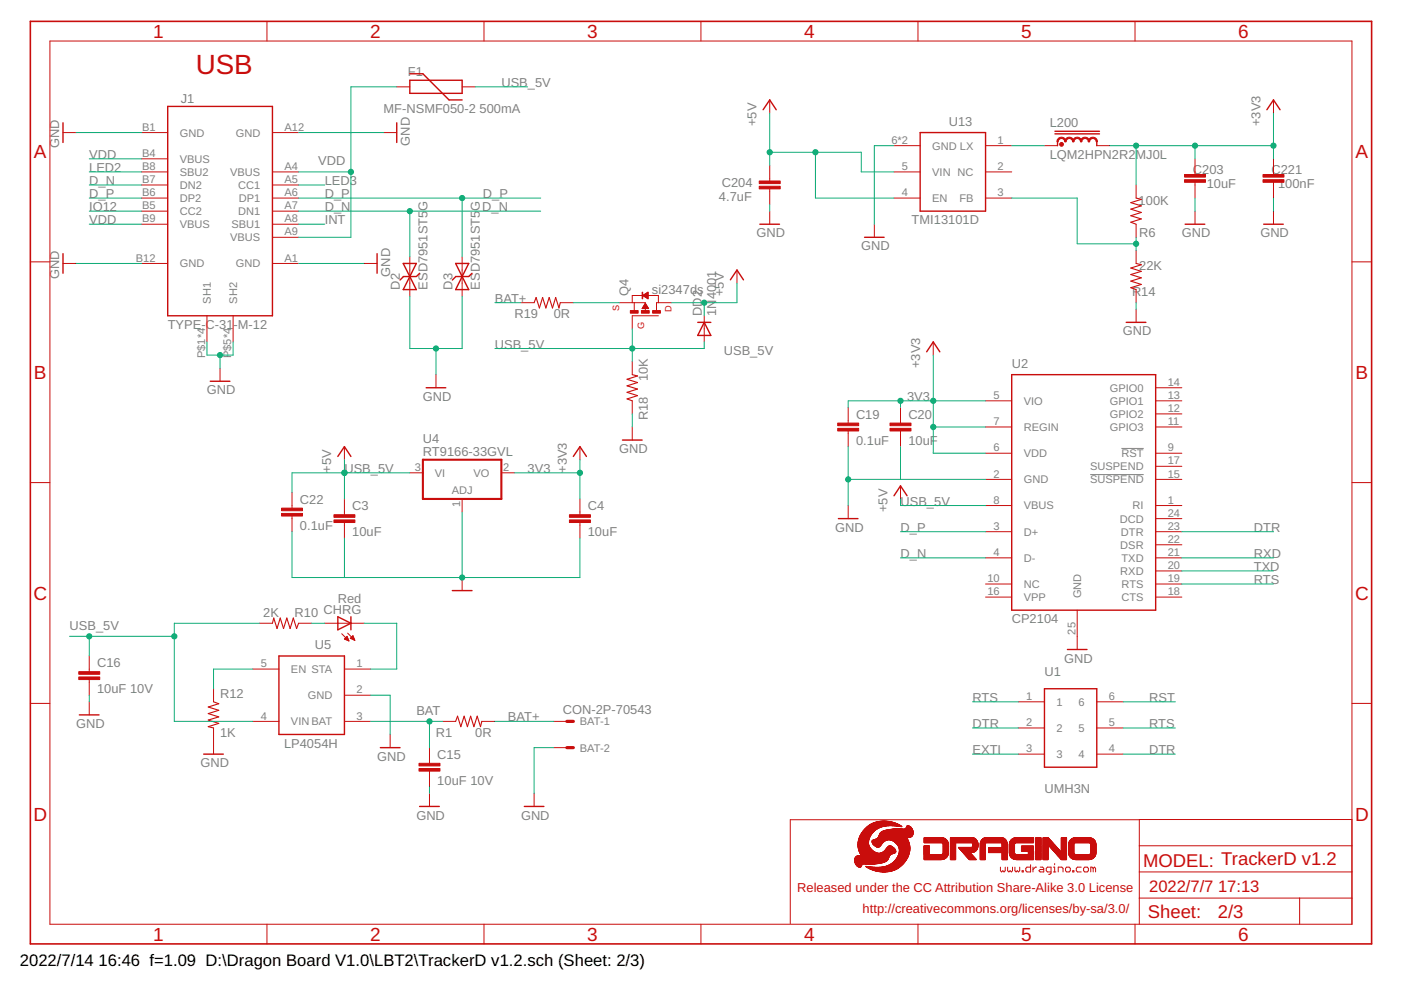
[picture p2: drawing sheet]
<svg xmlns="http://www.w3.org/2000/svg" width="297mm" height="210mm" viewBox="0 0 297 210" stroke-linecap="round" stroke-linejoin="round" font-family="sans-serif">
<defs><g id="words">
<text font-size="5.9" fill="#c90d0c" x="41.5" y="15.6">USB</text>
<g font-size="4" fill="#c90d0c">
<text x="32.5" y="8">1</text>
<text x="78.5" y="8">2</text>
<text x="124.5" y="8">3</text>
<text x="170.5" y="8">4</text>
<text x="216.5" y="8">5</text>
<text x="262.5" y="8">6</text>
<text x="7.2" y="33.5">A</text>
<text x="287.4" y="33.5">A</text>
<text x="7.2" y="80.3">B</text>
<text x="287.4" y="80.3">B</text>
<text x="7.1" y="127.2">C</text>
<text x="287.3" y="127.2">C</text>
<text x="7.1" y="174">D</text>
<text x="287.3" y="174">D</text>
<text x="32.5" y="199.5">1</text>
<text x="78.5" y="199.5">2</text>
<text x="124.5" y="199.5">3</text>
<text x="170.5" y="199.5">4</text>
<text x="216.5" y="199.5">5</text>
<text x="262.5" y="199.5">6</text>
</g>
<g font-size="3.9" fill="#c90d0c">
<text x="242.4" y="183.7">MODEL: TrackerD v1.2</text>
<text x="243.4" y="194.7">Sheet:</text>
<text x="258.2" y="194.6">2/3</text>
</g>
<g font-size="3.5" fill="#c90d0c">
<text x="243.6" y="189">2022/7/7</text>
<text x="258.2" y="189">17:13</text>
</g>
<g font-size="3.5">
<text x="4.2" y="204.7">2022/7/14</text>
<text x="20.9" y="204.7">16:46 f=1.09 D:\Dragon Board V1.0\LBT2\TrackerD v1.2.sch (Sheet: 2/3)</text>
</g>
<g font-size="2.7" fill="#808080">
<text x="86.5" y="16.2">F1</text>
<text x="38.3" y="21.7">J1</text>
<text x="81.3" y="24">MF-NSMF050-2</text>
<text x="101.7" y="24">500mA</text>
<text x="106.3" y="18.4">USB_5V</text>
<text x="160.4" y="26.7" transform="rotate(-90 160.4 26.7)">+5V</text>
<text x="201.2" y="26.7">U13</text>
<text x="222.6" y="26.9">L200</text>
<text x="267.2" y="26.7" transform="rotate(-90 267.2 26.7)">+3V3</text>
<text x="12.5" y="31.4" transform="rotate(-90 12.5 31.4)">GND</text>
<text x="18.9" y="33.7">VDD</text>
<text x="67.5" y="35.1">VDD</text>
<text x="86.9" y="30.9" transform="rotate(-90 86.9 30.9)">GND</text>
<text x="222.6" y="33.7">LQM2HPN2R2MJ0L</text>
<text x="18.9" y="42">D_P</text>
<text x="18.9" y="39.2">D_N</text>
<text x="18.9" y="36.4">LED2</text>
<text x="68.9" y="42">D_P</text>
<text x="68.9" y="39.2">LED3</text>
<text x="102.4" y="42">D_P</text>
<text x="153" y="39.6">C204</text>
<text x="252.9" y="36.9">C203</text>
<text x="255.8" y="39.8">10uF</text>
<text x="269.6" y="36.9">C221</text>
<text x="271" y="39.8">100nF</text>
<text x="18.9" y="47.5">VDD</text>
<text x="18.9" y="44.8">IO12</text>
<text x="68.9" y="44.8">D_N</text>
<text x="68.9" y="47.5">INT</text>
<text x="90.6" y="44.7" transform="rotate(-90 90.6 44.7)">G</text>
<text x="101.7" y="44.7" transform="rotate(-90 101.7 44.7)">G</text>
<text x="102.2" y="44.8">D_N</text>
<text x="152.4" y="42.5">4.7uF</text>
<text x="193.3" y="47.5">TMI13101D</text>
<text x="241.4" y="43.4">100K</text>
<text x="160.4" y="50.3">GND</text>
<text x="182.6" y="53.1">GND</text>
<text x="241.5" y="50.3">R6</text>
<text x="250.6" y="50.3">GND</text>
<text x="267.2" y="50.3">GND</text>
<text x="12.5" y="59.1" transform="rotate(-90 12.5 59.1)">GND</text>
<text x="82.7" y="58.6" transform="rotate(-90 82.7 58.6)">GND</text>
<text x="241.6" y="57.3">22K</text>
<text x="84.8" y="61.4" transform="rotate(-90 84.8 61.4)">D2</text>
<text x="90.6" y="61.4" transform="rotate(-90 90.6 61.4)">ESD7951ST5</text>
<text x="95.9" y="61.4" transform="rotate(-90 95.9 61.4)">D3</text>
<text x="101.7" y="61.4" transform="rotate(-90 101.7 61.4)">ESD7951ST5</text>
<text x="104.9" y="64.2">BAT+</text>
<text x="133.2" y="62.8" transform="rotate(-90 133.2 62.8)">Q4</text>
<text x="138.2" y="62.2">si2347ds</text>
<text x="151.8" y="63.5" transform="rotate(-90 151.8 63.5)">4001</text>
<text x="153.5" y="62.8" transform="rotate(-90 153.5 62.8)">+5V</text>
<text x="240" y="62.8">R14</text>
<text x="35.6" y="69.7">TYPE-C-31</text>
<text x="49.5" y="69.7">-M-12</text>
<text x="109.1" y="67.5">R19</text>
<text x="117.4" y="67.5">0R</text>
<text x="148.8" y="67" transform="rotate(-90 148.8 67)">DD2</text>
<text x="151.8" y="67" transform="rotate(-90 151.8 67)">1N</text>
<text x="238.1" y="71.1">GND</text>
<text x="104.9" y="73.9">USB_5V</text>
<text x="153.5" y="75.3">USB_5V</text>
<text x="43.9" y="83.6">GND</text>
<text x="137.4" y="80.8" transform="rotate(-90 137.4 80.8)">10K</text>
<text x="195.1" y="78.1" transform="rotate(-90 195.1 78.1)">+3V3</text>
<text x="214.5" y="78.1">U2</text>
<text x="89.7" y="85">GND</text>
<text x="137.4" y="89.2" transform="rotate(-90 137.4 89.2)">R18</text>
<text x="181.5" y="88.7">C19</text>
<text x="192.3" y="85">3V3</text>
<text x="192.6" y="88.7">C20</text>
<text x="89.7" y="94">U4</text>
<text x="181.5" y="94.3">0.1uF</text>
<text x="192.6" y="94.3">10uF</text>
<text x="70.2" y="100.2" transform="rotate(-90 70.2 100.2)">+5V</text>
<text x="73" y="100.2">USB_5V</text>
<text x="89.7" y="96.8">RT9166-33GVL</text>
<text x="111.9" y="100.2">3V3</text>
<text x="120.2" y="100.2" transform="rotate(-90 120.2 100.2)">+3V3</text>
<text x="131.3" y="96.1">GND</text>
<text x="63.6" y="106.8">C22</text>
<text x="190.9" y="107.2">USB_5V</text>
<text x="63.6" y="112.3">0.1uF</text>
<text x="74.7" y="113.7">10uF</text>
<text x="74.7" y="108.2">C3</text>
<text x="124.6" y="113.7">10uF</text>
<text x="124.6" y="108.2">C4</text>
<text x="177.1" y="112.7">GND</text>
<text x="188.2" y="108.6" transform="rotate(-90 188.2 108.6)">+5V</text>
<text x="190.9" y="112.7">D_P</text>
<text x="265.8" y="112.7">DTR</text>
<text x="190.9" y="118.3">D_N</text>
<text x="265.8" y="118.3">RXD</text>
<text x="265.8" y="123.8">RTS</text>
<text x="265.8" y="121.1">TXD</text>
<text x="55.8" y="130.8">2K</text>
<text x="62.5" y="130.8">R10 CHRG</text>
<text x="71.6" y="127.9">Red</text>
<text x="14.8" y="133.5">USB_5V</text>
<text x="66.7" y="137.7">U5</text>
<text x="214.5" y="132.2">CP2104</text>
<text x="20.6" y="141.4">C16</text>
<text x="221.4" y="143.2">U1</text>
<text x="225.6" y="140.5">GND</text>
<text x="20.6" y="147">10uF 10V</text>
<text x="46.7" y="148">R12</text>
<text x="206.2" y="148.8">RTS</text>
<text x="243.6" y="148.8">RST</text>
<text x="16.1" y="154.3">GND</text>
<text x="88.3" y="151.6">BAT</text>
<text x="107.7" y="153">BAT+</text>
<text x="119.3" y="151.4">CON-2P-70543</text>
<text x="206.2" y="154.3">DTR</text>
<text x="243.6" y="154.3">RTS</text>
<text x="46.7" y="156.3">1K</text>
<text x="60.2" y="158.5">LP4054H</text>
<text x="80" y="161.3">GND</text>
<text x="92.4" y="156.3">R1</text>
<text x="92.7" y="160.9">C15</text>
<text x="100.8" y="156.3">0R</text>
<text x="206.2" y="159.9">EXTI</text>
<text x="243.6" y="159.9">DTR</text>
<text x="42.5" y="162.7">GND</text>
<text x="92.7" y="166.4">10uF 10V</text>
<text x="88.3" y="173.8">GND</text>
<text x="110.5" y="173.8">GND</text>
<text x="221.4" y="168.2">UMH3N</text>
</g>
<g font-size="2.7" fill="#c90d0c">
<text x="169" y="189">Released under the CC Attribution Share-Alike 3.0 License</text>
<text x="182.9" y="193.5">http://creativecommons.org/licenses/by-sa/3.0/</text>
</g>
<g font-size="2.3" fill="#808080">
<text x="30.1" y="27.7">B1</text>
<text x="38.1" y="28.9">GND</text>
<text x="50" y="29">GND</text>
<text x="60.3" y="27.7">A12</text>
<text x="30.1" y="33.3">B4</text>
<text x="38.1" y="34.5">VBUS</text>
<text x="189" y="30.5">6*2</text>
<text x="197.6" y="31.7">GND LX</text>
<text x="211.5" y="30.5">1</text>
<text x="30.1" y="41.6">B6</text>
<text x="30.1" y="36.1">B8</text>
<text x="30.1" y="38.8">B7</text>
<text x="38.1" y="37.3">SBU2</text>
<text x="38.1" y="40">DN2</text>
<text x="48.8" y="37.3">VBUS</text>
<text x="50.5" y="40.1">CC1</text>
<text x="60.3" y="36.1">A4</text>
<text x="60.3" y="41.6">A6</text>
<text x="60.3" y="38.8">A5</text>
<text x="191.2" y="41.6">4</text>
<text x="191.2" y="36.1">5</text>
<text x="197.6" y="37.3">VIN NC</text>
<text x="211.5" y="36.1">2</text>
<text x="211.5" y="41.6">3</text>
<text x="30.1" y="44.4">B5</text>
<text x="30.1" y="47.1">B9</text>
<text x="38.1" y="42.8">DP2</text>
<text x="38.1" y="45.6">CC2</text>
<text x="50.5" y="45.6">DN1</text>
<text x="50.6" y="42.8">DP1</text>
<text x="60.3" y="47.1">A8</text>
<text x="60.3" y="44.4">A7</text>
<text x="197.6" y="42.8">EN</text>
<text x="203.4" y="42.8">FB</text>
<text x="38.1" y="48.4">VBUS</text>
<text x="48.8" y="51.2">VBUS</text>
<text x="49.1" y="48.4">SBU1</text>
<text x="60.3" y="49.9">A9</text>
<text x="28.8" y="55.5">B12</text>
<text x="38.1" y="56.7">GND</text>
<text x="50" y="56.7">GND</text>
<text x="60.3" y="55.5">A1</text>
<text x="44.7" y="64.4" transform="rotate(-90 44.7 64.4)">SH1</text>
<text x="50.3" y="64.4" transform="rotate(-90 50.3 64.4)">SH2</text>
<text x="43.5" y="75.9" transform="rotate(-90 43.5 75.9)">P$1*4</text>
<text x="49" y="75.9" transform="rotate(-90 49 75.9)">P$5*4</text>
<text x="235.3" y="83.1">GPIO0</text>
<text x="247.6" y="81.8">14</text>
<text x="210.6" y="84.6">5</text>
<text x="217.1" y="85.8">VIO</text>
<text x="235.3" y="85.8">GPIO1</text>
<text x="235.3" y="88.6">GPIO2</text>
<text x="247.6" y="84.6">13</text>
<text x="247.6" y="87.4">12</text>
<text x="210.6" y="90.1">7</text>
<text x="210.6" y="95.7">6</text>
<text x="217.1" y="91.4">REGIN</text>
<text x="235.3" y="91.4">GPIO3</text>
<text x="247.6" y="95.7">9</text>
<text x="247.6" y="90.1">11</text>
<text x="88" y="99.9">3</text>
<text x="92.2" y="101.1">VI</text>
<text x="100.4" y="101.1">VO</text>
<text x="106.7" y="99.9">2</text>
<text x="210.6" y="101.2">2</text>
<text x="217.1" y="96.9">VDD</text>
<text x="231.1" y="99.7">SUSPEND</text>
<text x="237.8" y="96.9">RST</text>
<text x="247.6" y="98.5">17</text>
<text x="247.6" y="101.2">15</text>
<text x="95.8" y="104.7">ADJ</text>
<text x="97.6" y="107.5" transform="rotate(-90 97.6 107.5)">1</text>
<text x="210.6" y="106.8">8</text>
<text x="217.1" y="102.5">GND</text>
<text x="231.1" y="102.5">SUSPEND</text>
<text x="247.6" y="106.8">1</text>
<text x="210.6" y="112.3">3</text>
<text x="217.1" y="108">VBUS</text>
<text x="217.1" y="113.6">D+</text>
<text x="237.4" y="110.8">DCD</text>
<text x="237.6" y="113.6">DTR</text>
<text x="240.1" y="108">RI</text>
<text x="247.6" y="109.6">24</text>
<text x="247.6" y="112.3">23</text>
<text x="210.6" y="117.9">4</text>
<text x="217.1" y="119.1">D-</text>
<text x="237.5" y="116.3">DSR</text>
<text x="237.8" y="119.1">TXD</text>
<text x="247.6" y="115.1">22</text>
<text x="247.6" y="117.9">21</text>
<text x="209.3" y="123.4">10</text>
<text x="217.1" y="124.7">NC</text>
<text x="237.5" y="121.9">RXD</text>
<text x="237.8" y="124.7">RTS</text>
<text x="247.6" y="120.7">20</text>
<text x="247.6" y="123.4">19</text>
<text x="209.3" y="126.2">16</text>
<text x="217.1" y="127.4">VPP</text>
<text x="229.2" y="126.8" transform="rotate(-90 229.2 126.8)">GND</text>
<text x="237.8" y="127.4">CTS</text>
<text x="247.6" y="126.2">18</text>
<text x="228" y="134.6" transform="rotate(-90 228 134.6)">25</text>
<text x="55.3" y="141.5">5</text>
<text x="61.7" y="142.7">EN STA</text>
<text x="75.6" y="141.5">1</text>
<text x="65.3" y="148.2">GND</text>
<text x="75.6" y="147">2</text>
<text x="217.6" y="148.4">1</text>
<text x="224" y="149.6">1</text>
<text x="228.7" y="149.6">6</text>
<text x="235.1" y="148.4">6</text>
<text x="55.3" y="152.6">4</text>
<text x="61.7" y="153.8">VIN BAT</text>
<text x="75.6" y="152.6">3</text>
<text x="123" y="153.8">BAT-1</text>
<text x="217.6" y="154">2</text>
<text x="224" y="155.2">2</text>
<text x="228.7" y="155.2">5</text>
<text x="235.1" y="154">5</text>
<text x="123" y="159.3">BAT-2</text>
<text x="217.6" y="159.5">3</text>
<text x="224" y="160.7">3</text>
<text x="228.7" y="160.7">4</text>
<text x="235.1" y="159.5">4</text>
</g>
<g font-size="1.9" fill="#c90d0c">
<text x="131.3" y="66" transform="rotate(-90 131.3 66)">S</text>
<text x="136.6" y="69.7" transform="rotate(-90 136.6 69.7)">G</text>
<text x="142.4" y="66.1" transform="rotate(-90 142.4 66.1)">D</text>
</g>
</g></defs>
<path d="M237.8 95.1h4.7M231.1 100.6h11.4" fill="none" stroke="#808080" stroke-width=".21"/>
<g fill="none" stroke="#c90d0c" stroke-width=".21">
<path d="M10.6 8.7h276v187.3h-276zM56.6 4.5v4.2M84.1 18.4h2.8M98 18.4h2.8M102.6 4.5v4.2M148.6 4.5v4.2M194.6 4.5v4.2M240.6 4.5v4.2M13.4 28.1h2.7M30 28.1h5.6M30 36.4h5.6M30 39.2h5.6"/>
<path d="M30 33.7h5.6M57.8 28.1h5.5M57.8 36.4h5.5M57.8 39.2h5.5M81.3 28.1h2.8M163.2 21.2v2.8M163.2 35.1v3.3M189.5 30.9h5.6M189.5 36.4h5.6M209 30.9h5.5M209 36.4h5.5M221.4 30.9h2.8"/>
<path d="M232.5 30.9h2.8M240.9 39.2v2.8M253.4 33.7v3.3M253.4 38.7v3.3M270 21.2v2.8M270 33.7v3.3M270 38.7v3.3M6.4 55.5h4.2M13.4 55.9h2.7M30 55.9h5.6M30 42h5.6M30 44.8h5.6"/>
<path d="M30 47.5h5.6M57.8 55.9h5.5M57.8 42h5.5M57.8 44.8h5.5M57.8 47.5h5.5M57.8 50.3h5.5M77.2 55.9h2.7M86.9 54.5v8.3M98 54.5v8.3M156.3 57.3v2.7M163.2 40v3.4M163.2 44.8v2.7"/>
<path d="M185.4 47.5v2.8M189.5 42h5.6M209 42h5.5M240.9 47.5v2.8M240.9 53.1v2.8M253.4 44.8v2.7M270 44.8v2.7M286.6 55.5h4.2M43.9 67v5.5M46.7 78.1v2.7M49.4 67v5.5M92.4 79.4v2.8"/>
<path d="M110.5 64.2h2.7M118.8 64.2h2.8M131.3 64.2h5.5v1.8M134 76.7v2.7M134.5 64.2v1.6M136.2 65.3h1.2M136.3 62.7h-2.3v1.5M136.3 65.2h1.1M136.3 62.7l1.1 .7M136.3 62.7h1.1M136.3 62.6h1.1M136.4 65.1h.9"/>
<path d="M136.4 65h.8M136.5 64.9h.7M136.5 62.8h.9M136.5 62.5h.9M136.5 64.8h.6M136.6 64.7h.5M136.6 62.8h.8M136.6 62.5h.8M136.7 64.6h.3M136.7 64.5h.2M136.7 62.9h.7M136.7 62.4h.7"/>
<path d="M136.8 64.4h.1M136.8 64.3h.1M136.8 64.3l.7 1.1h-1.4zM136.8 63h.6M136.8 62.3h.6M137 63.1h.4M137 62.2h.4M137.1 63.2h.3M137.1 62.1h.3M137.2 63.2h.2M137.2 62.1h.2M137.2 62.7h2.4v1.5"/>
<path d="M137.4 63.3h.1M137.4 62h.1M137.4 62v1.4M137.4 62l-1.1 .7M139.6 67h-5.6v2.7M142.4 64.2h-3.2v1.6M149.3 67v5.5M197.9 72.5v2.8M240.9 61.4v2.8M240.9 65.6v2.7M73 94.7v2.8M123 94.7v2.8"/>
<path d="M134 85v2.8M134 90.5v2.8M179.8 86.4v3.3M179.8 91.4v3.3M190.9 86.4v3.3M190.9 91.4v3.3M209 90.5h5.5M209 96.1h5.5M209 85h5.5M245 90.5h5.6M245 96.1h5.6M245 98.9h5.6"/>
<path d="M245 85h5.6M245 82.2h5.6M245 87.8h5.6M6.4 102.3h4.2M61.9 104.4v3.3M61.9 109.4v3.3M73 105.8v3.3M73 110.8v3.3M86.9 100.2h2.8M98 105.8v2.8M106.3 100.2h2.8M123 105.8v3.3"/>
<path d="M123 110.8v3.3M179.8 107.2v2.8M190.9 103v2.8M209 107.2h5.5M209 112.7h5.5M209 118.3h5.5M209 101.6h5.5M245 107.2h5.6M245 112.7h5.6M245 118.3h5.6M245 101.6h5.6M245 110h5.6"/>
<path d="M245 115.5h5.6M286.6 102.3h4.2M18.9 139.1v3.3M55 132.1h2.8M63.3 132.1h2.8M68.9 132.1h8.3M72.5 134.4l1.5 1.5M73.1 135.5h.7M73.1 135.4h.7M73.3 135.3h.4M73.4 135.1h.3M73.4 135.7h.5"/>
<path d="M73.5 135h.1M73.6 134.9l.4 1-1-.4zM73.7 134.2l1.5 1.6M73.7 135.8h.2M74.3 135.3l.5-.5 .4 1zM74.4 135.4h.7M74.4 135.3h.6M74.5 135.1h.5M74.6 135h.3M74.7 135.5h.4M74.8 134.9h.1M75 135.7h.2"/>
<path d="M98 122.4v2.8M209 126.6h5.5M209 123.8h5.5M228.4 129.4v8.3M245 126.6h5.6M245 121.1h5.6M245 123.8h5.6M6.4 149.1h4.2M18.9 144.1v3.3M18.9 148.8v2.8M45.3 146v2.8M45.3 154.3v5.6"/>
<path d="M53.6 153h5.5M53.6 141.9h5.5M73 153h5.6M73 141.9h5.6M73 147.4h5.6M82.7 155.7v2.8M91.1 158.5v3.3M93.8 153h2.8M102.2 153h2.7M117.4 158.5h2.8M117.4 153h2.8M215.9 148.8h5.5"/>
<path d="M215.9 154.3h5.5M215.9 159.9h5.5M232.5 148.8h5.6M232.5 154.3h5.6M232.5 159.9h5.6M286.6 149.1h4.2M91.1 163.5v3.3M91.1 168.2v2.8M113.2 168.2v2.8M241.6 179.3h45M241.6 173.8h-74v22M286.6 173.8h-45v22.2"/>
<path d="M56.6 196v4.1M102.6 196v4.1M148.6 196v4.1M194.6 196v4.1M212.1 183.9v.7l.3 .3 .2-.3 .3 .3 .2-.3v-.7M213.6 183.9v.7l.3 .3 .3-.3 .2 .3 .3-.3v-.7M215.2 183.9v.7l.2 .3 .3-.3 .2 .3 .3-.3v-.7M216.7 184.6h.3v.3h-.3zM218.5 183.3v1.6h-.8l-.2-.3v-.5l.2-.2h.8M219 183.9v1M219.8 183.9h-.3l-.5 .5M220.5 183.9h.5l.3 .2v.8h-.8l-.2-.3 .2-.2h.8"/>
<path d="M222.8 184.9h-.7l-.3-.3v-.5l.3-.2h.7v1.2l-.2 .3h-.3M223.4 184.9h.5M223.4 183.9h.2v1M223.6 183.1v.2M224.4 184.9v-1h.7l.3 .2v.8M225.9 184.1l.3-.2h.5l.2 .2v.5l-.2 .3h-.5l-.3-.3zM227.4 184.6h.3v.3h-.3zM229.2 183.9h-.7l-.3 .2v.5l.3 .3h.7M229.7 184.1l.3-.2h.5l.3 .2v.5l-.3 .3h-.5l-.3-.3zM231.8 184.1l-.3-.2h-.2v1M231.8 184.1v.8M231.8 184.1l.2-.2 .3 .2v.8"/>
<path d="M240.6 196v4.1M241.6 190.4h45M241.6 184.9h45M275.5 190.4v5.6"/>
</g>
<path d="M6.4 4.5h284.4v195.6h-284.4z" fill="none" stroke="#c90d0c" stroke-width=".34"/>
<g fill="#c90d0c" stroke="#c90d0c" stroke-width=".21">
<path d="M187 184.8l.8 .1z"/>
<path d="M186.6 184.8h1.6z"/>
<path d="M186.4 184.8h2z"/>
<path d="M186.3 184.8h2.3z"/>
<path d="M186.1 184.7l2.6 .1z"/>
<path d="M185.9 184.7h2.9z"/>
<path d="M185.8 184.7h3.2z"/>
<path d="M185.7 184.7h3.4z"/>
<path d="M185.6 184.6l3.5 .1z"/>
<path d="M185.5 184.6h3.8z"/>
<path d="M185.4 184.6h3.9z"/>
<path d="M185.3 184.5l4.1 .1z"/>
<path d="M185.2 184.5l4.3 .1z"/>
<path d="M185.1 184.5h4.4z"/>
<path d="M185.1 184.4l4.5 .1z"/>
<path d="M185 184.4l4.7 .1z"/>
<path d="M184.9 184.4h4.9z"/>
<path d="M184.8 184.4h5z"/>
<path d="M184.8 184.3l5.1 .1z"/>
<path d="M184.7 184.3l5.2 .1z"/>
<path d="M184.6 184.3h5.4z"/>
<path d="M184.6 184.3h5.5z"/>
<path d="M184.5 184.2l5.6 .1z"/>
<path d="M184.4 184.2l5.8 .1z"/>
<path d="M184.4 184.2h5.8z"/>
<path d="M184.3 184.1l6 .1z"/>
<path d="M184.2 184.1h6.2z"/>
<path d="M184.1 184l6.3 .1z"/>
<path d="M184.1 184h6.4z"/>
<path d="M184 184h6.5z"/>
<path d="M183.9 183.9l6.7 .1z"/>
<path d="M183.9 183.9h6.7z"/>
<path d="M182.2 183.9h.3z"/>
<path d="M183.8 183.9h1.7z"/>
<path d="M186.4 183.9h4.3z"/>
<path d="M183.8 183.9h1.3z"/>
<path d="M186.8 183.9h3.9z"/>
<path d="M182.1 183.8l.4 .1z"/>
<path d="M183.7 183.8l1.1 .1z"/>
<path d="M187 183.8l3.8 .1z"/>
<path d="M182.1 183.8h.4z"/>
<path d="M183.7 183.8h.8z"/>
<path d="M187.2 183.8h3.6z"/>
<path d="M182 183.8h.5z"/>
<path d="M183.7 183.8h.6z"/>
<path d="M187.4 183.8h3.4z"/>
<path d="M181.9 183.7l.6 .1z"/>
<path d="M183.6 183.7l.4 .1z"/>
<path d="M187.5 183.7l3.3 .1z"/>
<path d="M181.9 183.7h.6z"/>
<path d="M183.6 183.7h.2z"/>
<path d="M187.6 183.7h3.3z"/>
<path d="M181.8 183.7h.7z"/>
<path d="M183.5 183.7h.2z"/>
<path d="M187.7 183.7h3.2z"/>
<path d="M181.8 183.6l.8 .1z"/>
<path d="M187.9 183.6l3 .1z"/>
<path d="M187.9 183.6l3.1 .1z"/>
<path d="M181.7 183.6h.9z"/>
<path d="M188 183.6h3z"/>
<path d="M188.1 183.6h2.9z"/>
<path d="M181.7 183.5l.9 .1z"/>
<path d="M188.2 183.5l2.9 .1z"/>
<path d="M181.6 183.5h1z"/>
<path d="M188.3 183.5h2.8z"/>
<path d="M181.6 183.5h1.1z"/>
<path d="M188.4 183.5h2.8z"/>
<path d="M181.6 183.4l1.1 .1z"/>
<path d="M188.4 183.4l2.8 .1z"/>
<path d="M188.5 183.4l2.7 .1z"/>
<path d="M181.5 183.4h1.2z"/>
<path d="M188.5 183.4h2.7z"/>
<path d="M181.5 183.3l1.3 .1z"/>
<path d="M188.6 183.3l2.7 .1z"/>
<path d="M181.5 183.3h1.3z"/>
<path d="M188.7 183.3h2.6z"/>
<path d="M188.7 183.3h2.7z"/>
<path d="M181.5 183.2l1.4 .1z"/>
<path d="M188.8 183.2l2.6 .1z"/>
<path d="M181.4 183.2h1.5z"/>
<path d="M184.1 183.2h.8z"/>
<path d="M188.8 183.2h2.6z"/>
<path d="M181.4 183.2h1.6z"/>
<path d="M183.6 183.2h1.7z"/>
<path d="M188.9 183.2h2.5z"/>
<path d="M181.4 183.2h1.7z"/>
<path d="M183.3 183.2h2.3z"/>
<path d="M188.9 183.2h2.6z"/>
<path d="M181.4 183.1l4.4 .1z"/>
<path d="M189 183.1l2.5 .1z"/>
<path d="M181.4 183.1h4.6z"/>
<path d="M189 183.1h2.5z"/>
<path d="M181.4 183.1h4.8z"/>
<path d="M189.1 183.1h2.5z"/>
<path d="M181.3 183l5 .1z"/>
<path d="M189.1 183l2.5 .1z"/>
<path d="M181.4 183h5.2z"/>
<path d="M189.1 183h2.5z"/>
<path d="M181.4 183h5.3z"/>
<path d="M189.2 183h2.4z"/>
<path d="M181.3 183h5.6z"/>
<path d="M181.3 182.9l5.7 .1z"/>
<path d="M189.3 182.9l2.4 .1z"/>
<path d="M181.3 182.9h5.8z"/>
<path d="M189.3 182.9h2.4z"/>
<path d="M181.3 182.9h5.9z"/>
<path d="M181.3 182.8l6 .1z"/>
<path d="M189.3 182.8l2.4 .1z"/>
<path d="M181.3 182.8l6.1 .1z"/>
<path d="M189.4 182.8l2.3 .1z"/>
<path d="M181.3 182.8h6.2z"/>
<path d="M189.4 182.8h2.4z"/>
<path d="M181.3 182.7l6.3 .1z"/>
<path d="M189.5 182.7l2.3 .1z"/>
<path d="M189.5 182.7l2.4 .1z"/>
<path d="M181.2 182.7h6.5z"/>
<path d="M189.5 182.7h2.4z"/>
<path d="M181.2 182.6l6.5 .1z"/>
<path d="M189.5 182.6l2.4 .1z"/>
<path d="M181.3 182.6l6.5 .1z"/>
<path d="M189.6 182.6l2.3 .1z"/>
<path d="M181.2 182.6h6.7z"/>
<path d="M189.6 182.6h2.3z"/>
<path d="M189.7 182.6h2.2z"/>
<path d="M181.2 182.5l6.8 .1z"/>
<path d="M189.7 182.5l2.3 .1z"/>
<path d="M181.2 182.5h6.8z"/>
<path d="M189.7 182.5h2.3z"/>
<path d="M181.2 182.5h6.9z"/>
<path d="M181.2 182.4l6.9 .1z"/>
<path d="M189.8 182.4l2.2 .1z"/>
<path d="M181.2 182.4h6.9z"/>
<path d="M189.8 182.4h2.3z"/>
<path d="M181.2 182.4h7z"/>
<path d="M181.2 182.3l7 .1z"/>
<path d="M189.9 182.3l2.3 .1z"/>
<path d="M181.2 182.3h7z"/>
<path d="M189.9 182.3h2.2z"/>
<path d="M189.9 182.3h2.3z"/>
<path d="M181.2 182.2l7 .1z"/>
<path d="M189.9 182.2l2.3 .1z"/>
<path d="M195.9 182.2l3.7 .1z"/>
<path d="M201.5 182.2l1.1 .1z"/>
<path d="M205.5 182.2l1.5 .1z"/>
<path d="M207.8 182.2l1.1 .1z"/>
<path d="M212.5 182.2l1.1 .1z"/>
<path d="M215.5 182.2l3.6 .1z"/>
<path d="M219.6 182.2l1.1 .1z"/>
<path d="M221.1 182.2l1.1 .1z"/>
<path d="M225 182.2l1.1 .1z"/>
<path d="M228 182.2l2.9 .1z"/>
<path d="M181.2 182.2h7.1z"/>
<path d="M189.9 182.2h2.3z"/>
<path d="M195.9 182.2h4z"/>
<path d="M201.5 182.2h1.1z"/>
<path d="M205.5 182.2h1.5z"/>
<path d="M207.8 182.2h1.1z"/>
<path d="M212.5 182.2h1.1z"/>
<path d="M215.2 182.2h3.9z"/>
<path d="M219.6 182.2h1.1z"/>
<path d="M221.1 182.2h1.1z"/>
<path d="M225 182.2h1.1z"/>
<path d="M227.8 182.2h3.4z"/>
<path d="M181.3 182.2h7z"/>
<path d="M190 182.2h2.2z"/>
<path d="M195.9 182.2h4.1z"/>
<path d="M205.5 182.2h1.4z"/>
<path d="M215.1 182.2h4z"/>
<path d="M227.6 182.2h3.7z"/>
<path d="M195.9 182.2h4.2z"/>
<path d="M205.4 182.2h1.5z"/>
<path d="M215 182.2h4.1z"/>
<path d="M224.9 182.2h1.2z"/>
<path d="M227.6 182.2h3.8z"/>
<path d="M181.3 182.1l7 .1z"/>
<path d="M190 182.1l2.2 .1z"/>
<path d="M195.9 182.1l4.3 .1z"/>
<path d="M201.5 182.1l1.1 .1z"/>
<path d="M205.4 182.1l1.5 .1z"/>
<path d="M207.8 182.1l1.1 .1z"/>
<path d="M212.5 182.1l1.1 .1z"/>
<path d="M214.9 182.1l4.2 .1z"/>
<path d="M219.6 182.1l1.1 .1z"/>
<path d="M221.1 182.1l1.1 .1z"/>
<path d="M224.9 182.1l1.2 .1z"/>
<path d="M227.5 182.1l4 .1z"/>
<path d="M181.2 182.1h7.1z"/>
<path d="M190 182.1h2.3z"/>
<path d="M195.9 182.1h4.3z"/>
<path d="M201.5 182.1h1.1z"/>
<path d="M205.4 182.1h1.5z"/>
<path d="M207.8 182.1h1.1z"/>
<path d="M212.5 182.1h1.1z"/>
<path d="M214.9 182.1h4.2z"/>
<path d="M219.6 182.1h1.1z"/>
<path d="M221.1 182.1h1.1z"/>
<path d="M224.9 182.1h1.2z"/>
<path d="M227.4 182.1h4.1z"/>
<path d="M190.1 182.1h2.2z"/>
<path d="M195.9 182.1h4.4z"/>
<path d="M205.4 182.1h1.4z"/>
<path d="M214.8 182.1h4.3z"/>
<path d="M227.4 182.1h4.2z"/>
<path d="M181.3 182l7 .1z"/>
<path d="M190.1 182l2.2 .1z"/>
<path d="M195.9 182l4.4 .1z"/>
<path d="M201.5 182l1.1 .1z"/>
<path d="M205.3 182l1.5 .1z"/>
<path d="M207.8 182l1.1 .1z"/>
<path d="M212.5 182l1.1 .1z"/>
<path d="M214.7 182l4.4 .1z"/>
<path d="M219.6 182l1.1 .1z"/>
<path d="M221.1 182l1.1 .1z"/>
<path d="M224.9 182l1.2 .1z"/>
<path d="M227.3 182l4.3 .1z"/>
<path d="M195.9 182l4.5 .1z"/>
<path d="M224.8 182l1.3 .1z"/>
<path d="M227.3 182l4.4 .1z"/>
<path d="M181.3 182h7.1z"/>
<path d="M190.1 182h2.2z"/>
<path d="M195.9 182h4.5z"/>
<path d="M201.5 182h1.1z"/>
<path d="M205.3 182h1.5z"/>
<path d="M207.8 182h1.1z"/>
<path d="M212.5 182h1.1z"/>
<path d="M214.7 182h4.4z"/>
<path d="M219.6 182h1.1z"/>
<path d="M221.1 182h1.1z"/>
<path d="M224.8 182h1.3z"/>
<path d="M227.2 182h4.5z"/>
<path d="M181.3 181.9l7.1 .1z"/>
<path d="M190.1 181.9l2.2 .1z"/>
<path d="M195.9 181.9l4.6 .1z"/>
<path d="M201.5 181.9l1.1 .1z"/>
<path d="M205.3 181.9l1.4 .1z"/>
<path d="M207.8 181.9l1.1 .1z"/>
<path d="M212.5 181.9l1.1 .1z"/>
<path d="M214.6 181.9l4.5 .1z"/>
<path d="M219.6 181.9l1.1 .1z"/>
<path d="M221.1 181.9l1.1 .1z"/>
<path d="M224.8 181.9l1.3 .1z"/>
<path d="M227.2 181.9l4.6 .1z"/>
<path d="M205.2 181.9l1.5 .1z"/>
<path d="M181.3 181.9h7.1z"/>
<path d="M190.2 181.9h2.2z"/>
<path d="M195.9 181.9h4.6z"/>
<path d="M201.5 181.9h1.1z"/>
<path d="M205.2 181.9h1.5z"/>
<path d="M207.8 181.9h1.1z"/>
<path d="M212.5 181.9h1.1z"/>
<path d="M214.6 181.9h4.5z"/>
<path d="M219.6 181.9h1.1z"/>
<path d="M221.1 181.9h1.1z"/>
<path d="M224.7 181.9h1.4z"/>
<path d="M227.1 181.9h4.7z"/>
<path d="M195.9 181.9h4.7z"/>
<path d="M214.5 181.9h4.6z"/>
<path d="M227.1 181.9h4.8z"/>
<path d="M181.3 181.8l7.1 .1z"/>
<path d="M190.2 181.8l2.2 .1z"/>
<path d="M195.9 181.8l4.7 .1z"/>
<path d="M201.5 181.8l1.1 .1z"/>
<path d="M205.1 181.8l1.5 .1z"/>
<path d="M207.8 181.8l1.1 .1z"/>
<path d="M212.5 181.8l1.1 .1z"/>
<path d="M214.5 181.8l4.6 .1z"/>
<path d="M219.6 181.8l1.1 .1z"/>
<path d="M221.1 181.8l1.1 .1z"/>
<path d="M224.7 181.8l1.4 .1z"/>
<path d="M227 181.8l4.9 .1z"/>
<path d="M181.4 181.8l7 .1z"/>
<path d="M214.4 181.8l4.7 .1z"/>
<path d="M224.6 181.8l1.5 .1z"/>
<path d="M181.4 181.8h7z"/>
<path d="M190.2 181.8h2.2z"/>
<path d="M195.9 181.8h4.7z"/>
<path d="M201.5 181.8h1.1z"/>
<path d="M205.1 181.8h1.5z"/>
<path d="M207.8 181.8h1.1z"/>
<path d="M212.5 181.8h1.1z"/>
<path d="M214.4 181.8h4.7z"/>
<path d="M219.6 181.8h1.1z"/>
<path d="M221.1 181.8h1.1z"/>
<path d="M224.6 181.8h1.5z"/>
<path d="M227 181.8h4.9z"/>
<path d="M195.9 181.8h4.8z"/>
<path d="M226.9 181.8h5.1z"/>
<path d="M181.4 181.7l7.1 .1z"/>
<path d="M190.3 181.7l2.2 .1z"/>
<path d="M195.9 181.7l4.8 .1z"/>
<path d="M201.5 181.7l1.1 .1z"/>
<path d="M205.1 181.7l1.4 .1z"/>
<path d="M207.8 181.7l1.1 .1z"/>
<path d="M212.5 181.7l1.1 .1z"/>
<path d="M214.4 181.7l4.7 .1z"/>
<path d="M219.6 181.7l1.1 .1z"/>
<path d="M221.1 181.7l1.1 .1z"/>
<path d="M224.6 181.7l1.5 .1z"/>
<path d="M226.9 181.7l5.1 .1z"/>
<path d="M205 181.7l1.5 .1z"/>
<path d="M214.3 181.7l4.8 .1z"/>
<path d="M181.4 181.7h7.1z"/>
<path d="M190.3 181.7h2.2z"/>
<path d="M195.9 181.7h4.8z"/>
<path d="M201.5 181.7h1.1z"/>
<path d="M205 181.7h1.5z"/>
<path d="M207.8 181.7h1.1z"/>
<path d="M212.5 181.7h1.1z"/>
<path d="M214.3 181.7h4.8z"/>
<path d="M219.6 181.7h1.1z"/>
<path d="M221.1 181.7h1.1z"/>
<path d="M224.6 181.7h1.5z"/>
<path d="M226.9 181.7h5.2z"/>
<path d="M181.5 181.7h7z"/>
<path d="M195.9 181.7h4.9z"/>
<path d="M224.5 181.7h1.6z"/>
<path d="M181.5 181.6l7 .1z"/>
<path d="M190.3 181.6l2.2 .1z"/>
<path d="M195.9 181.6l4.9 .1z"/>
<path d="M201.5 181.6l1.1 .1z"/>
<path d="M205 181.6l1.4 .1z"/>
<path d="M207.8 181.6l1.1 .1z"/>
<path d="M212.5 181.6l1.1 .1z"/>
<path d="M214.3 181.6l4.8 .1z"/>
<path d="M219.6 181.6l1.1 .1z"/>
<path d="M221.1 181.6l1.1 .1z"/>
<path d="M224.5 181.6l1.6 .1z"/>
<path d="M226.8 181.6l5.3 .1z"/>
<path d="M181.5 181.6h7z"/>
<path d="M190.3 181.6h2.2z"/>
<path d="M195.9 181.6h4.9z"/>
<path d="M201.5 181.6h1.1z"/>
<path d="M204.9 181.6h1.5z"/>
<path d="M207.8 181.6h1.1z"/>
<path d="M212.5 181.6h1.1z"/>
<path d="M214.2 181.6h4.9z"/>
<path d="M219.6 181.6h1.1z"/>
<path d="M221.1 181.6h1.1z"/>
<path d="M224.5 181.6h1.6z"/>
<path d="M226.8 181.6h5.3z"/>
<path d="M190.4 181.6h2.1z"/>
<path d="M224.4 181.6h1.7z"/>
<path d="M226.8 181.6h5.4z"/>
<path d="M181.6 181.5l7 .1z"/>
<path d="M190.4 181.5l2.2 .1z"/>
<path d="M195.9 181.5l5 .1z"/>
<path d="M201.5 181.5l1.1 .1z"/>
<path d="M204.9 181.5l1.5 .1z"/>
<path d="M207.8 181.5l1.1 .1z"/>
<path d="M212.5 181.5l1.1 .1z"/>
<path d="M214.2 181.5l4.9 .1z"/>
<path d="M219.6 181.5l1.1 .1z"/>
<path d="M221.1 181.5l1.1 .1z"/>
<path d="M224.4 181.5l1.7 .1z"/>
<path d="M226.8 181.5l5.3 .1z"/>
<path d="M181.7 181.5h6.9z"/>
<path d="M190.4 181.5h2.2z"/>
<path d="M195.9 181.5h5z"/>
<path d="M201.5 181.5h1.1z"/>
<path d="M204.9 181.5h1.5z"/>
<path d="M207.8 181.5h1.1z"/>
<path d="M212.5 181.5h1.1z"/>
<path d="M214.2 181.5h4.9z"/>
<path d="M219.6 181.5h1.1z"/>
<path d="M221.1 181.5h1.1z"/>
<path d="M224.4 181.5h1.7z"/>
<path d="M226.8 181.5h5.4z"/>
<path d="M204.8 181.5h1.5z"/>
<path d="M224.3 181.5h1.8z"/>
<path d="M181.8 181.5h6.8z"/>
<path d="M226.7 181.5h5.5z"/>
<path d="M181.9 181.4l6.7 .1z"/>
<path d="M190.4 181.4l2.2 .1z"/>
<path d="M195.9 181.4l5 .1z"/>
<path d="M201.5 181.4l1.1 .1z"/>
<path d="M204.8 181.4l1.5 .1z"/>
<path d="M207.8 181.4l1.1 .1z"/>
<path d="M212.5 181.4l1.1 .1z"/>
<path d="M214.2 181.4l4.9 .1z"/>
<path d="M219.6 181.4l1.1 .1z"/>
<path d="M221.1 181.4l1.1 .1z"/>
<path d="M224.3 181.4l1.8 .1z"/>
<path d="M226.7 181.4l5.5 .1z"/>
<path d="M182 181.4h6.6z"/>
<path d="M190.4 181.4h2.2z"/>
<path d="M195.9 181.4h5z"/>
<path d="M201.5 181.4h1.1z"/>
<path d="M204.7 181.4h1.5z"/>
<path d="M207.8 181.4h1.1z"/>
<path d="M212.5 181.4h1.1z"/>
<path d="M214.1 181.4h5z"/>
<path d="M219.6 181.4h1.1z"/>
<path d="M221.1 181.4h1.1z"/>
<path d="M224.3 181.4h1.8z"/>
<path d="M226.7 181.4h5.5z"/>
<path d="M182.6 181.4h6z"/>
<path d="M182.6 181.4h6.1z"/>
<path d="M195.9 181.4h5.1z"/>
<path d="M224.2 181.4h1.9z"/>
<path d="M226.7 181.4h5.6z"/>
<path d="M182.6 181.3l6.1 .1z"/>
<path d="M190.5 181.3l2.1 .1z"/>
<path d="M195.9 181.3l5.1 .1z"/>
<path d="M201.5 181.3l1.1 .1z"/>
<path d="M204.7 181.3l1.5 .1z"/>
<path d="M207.8 181.3l1.1 .1z"/>
<path d="M212.5 181.3l1.1 .1z"/>
<path d="M214.1 181.3l5 .1z"/>
<path d="M219.6 181.3l1.1 .1z"/>
<path d="M221.1 181.3l1.1 .1z"/>
<path d="M224.2 181.3l1.9 .1z"/>
<path d="M226.7 181.3l5.6 .1z"/>
<path d="M182.6 181.3h6.1z"/>
<path d="M190.5 181.3h2.1z"/>
<path d="M195.9 181.3h5.1z"/>
<path d="M201.5 181.3h1.1z"/>
<path d="M204.7 181.3h1.4z"/>
<path d="M207.8 181.3h1.1z"/>
<path d="M212.5 181.3h1.1z"/>
<path d="M214.1 181.3h5z"/>
<path d="M219.6 181.3h1.1z"/>
<path d="M221.1 181.3h1.1z"/>
<path d="M224.2 181.3h1.9z"/>
<path d="M226.7 181.3h5.6z"/>
<path d="M190.5 181.3h2.2z"/>
<path d="M204.6 181.3h1.5z"/>
<path d="M224.1 181.3h2z"/>
<path d="M182.5 181.2l6.3 .1z"/>
<path d="M190.5 181.2l2.2 .1z"/>
<path d="M195.9 181.2l5.1 .1z"/>
<path d="M201.5 181.2l1.1 .1z"/>
<path d="M204.6 181.2l1.5 .1z"/>
<path d="M207.8 181.2l1.1 .1z"/>
<path d="M212.5 181.2l1.1 .1z"/>
<path d="M214.1 181.2l5 .1z"/>
<path d="M219.6 181.2l1.1 .1z"/>
<path d="M221.1 181.2l1.1 .1z"/>
<path d="M224.1 181.2l2 .1z"/>
<path d="M226.7 181.2l5.6 .1z"/>
<path d="M182.5 181.2h6.3z"/>
<path d="M190.5 181.2h2.2z"/>
<path d="M195.9 181.2h5.1z"/>
<path d="M201.5 181.2h1.1z"/>
<path d="M204.6 181.2h1.4z"/>
<path d="M207.8 181.2h1.1z"/>
<path d="M212.5 181.2h1.1z"/>
<path d="M214.1 181.2h5z"/>
<path d="M219.6 181.2h1.1z"/>
<path d="M221.1 181.2h1.1z"/>
<path d="M224.1 181.2h2z"/>
<path d="M226.6 181.2h5.7z"/>
<path d="M182.5 181.1l6.3 .1z"/>
<path d="M190.5 181.1l2.2 .1z"/>
<path d="M195.9 181.1l1.1 .1z"/>
<path d="M199.7 181.1l1.3 .1z"/>
<path d="M201.5 181.1l1.1 .1z"/>
<path d="M204.5 181.1l1.5 .1z"/>
<path d="M207.8 181.1l1.1 .1z"/>
<path d="M212.5 181.1l1.1 .1z"/>
<path d="M214.1 181.1l1.3 .1z"/>
<path d="M218 181.1l1.1 .1z"/>
<path d="M219.6 181.1l1.1 .1z"/>
<path d="M221.1 181.1l1.1 .1z"/>
<path d="M224.1 181.1l2 .1z"/>
<path d="M226.6 181.1l1.4 .1z"/>
<path d="M230.9 181.1l1.4 .1z"/>
<path d="M182.5 181.1l6.4 .1z"/>
<path d="M199.8 181.1l1.2 .1z"/>
<path d="M214.1 181.1l1.2 .1z"/>
<path d="M224 181.1l2.1 .1z"/>
<path d="M226.6 181.1l1.3 .1z"/>
<path d="M231.1 181.1l1.2 .1z"/>
<path d="M182.5 181.1h6.4z"/>
<path d="M190.6 181.1h2.1z"/>
<path d="M195.9 181.1h1.1z"/>
<path d="M199.8 181.1h1.2z"/>
<path d="M201.5 181.1h1.1z"/>
<path d="M204.5 181.1h1.5z"/>
<path d="M207.8 181.1h1.1z"/>
<path d="M212.5 181.1h1.1z"/>
<path d="M214 181.1h1.2z"/>
<path d="M218 181.1h1.1z"/>
<path d="M219.6 181.1h1.1z"/>
<path d="M221.1 181.1h1.1z"/>
<path d="M224 181.1h2.1z"/>
<path d="M226.6 181.1h1.2z"/>
<path d="M231.1 181.1h1.2z"/>
<path d="M182.5 181.1h6.5z"/>
<path d="M199.9 181.1h1.1z"/>
<path d="M182.4 181l6.7 .1z"/>
<path d="M190.6 181l2.1 .1z"/>
<path d="M195.9 181l1.1 .1z"/>
<path d="M199.9 181l1.2 .1z"/>
<path d="M201.5 181l1.1 .1z"/>
<path d="M204.4 181l1.5 .1z"/>
<path d="M207.8 181l1.1 .1z"/>
<path d="M212.5 181l1.1 .1z"/>
<path d="M214 181l1.2 .1z"/>
<path d="M218 181l1.1 .1z"/>
<path d="M219.6 181l1.1 .1z"/>
<path d="M221.1 181l1.1 .1z"/>
<path d="M224 181l2.1 .1z"/>
<path d="M226.6 181l1.2 .1z"/>
<path d="M231.2 181l1.1 .1z"/>
<path d="M182.4 181l6.8 .1z"/>
<path d="M199.9 181l1.1 .1z"/>
<path d="M223.9 181l2.2 .1z"/>
<path d="M226.6 181l1.1 .1z"/>
<path d="M182.4 181h6.9z"/>
<path d="M190.6 181h2.1z"/>
<path d="M195.9 181h1.1z"/>
<path d="M199.9 181h1.1z"/>
<path d="M201.5 181h1.1z"/>
<path d="M204.4 181h1.5z"/>
<path d="M207.8 181h1.1z"/>
<path d="M212.5 181h1.1z"/>
<path d="M214 181h1.1z"/>
<path d="M218 181h1.1z"/>
<path d="M219.6 181h1.1z"/>
<path d="M221.1 181h1.1z"/>
<path d="M223.9 181h2.2z"/>
<path d="M226.6 181h1.1z"/>
<path d="M231.2 181h1.1z"/>
<path d="M204.4 181h1.4z"/>
<path d="M182.4 180.9l7 .1z"/>
<path d="M190.6 180.9l2.1 .1z"/>
<path d="M195.9 180.9l1.1 .1z"/>
<path d="M200 180.9l1.1 .1z"/>
<path d="M201.5 180.9l1.1 .1z"/>
<path d="M204.3 180.9l1.5 .1z"/>
<path d="M207.8 180.9l1.1 .1z"/>
<path d="M212.5 180.9l1.1 .1z"/>
<path d="M214 180.9l1.1 .1z"/>
<path d="M218 180.9l1.1 .1z"/>
<path d="M219.6 180.9l1.1 .1z"/>
<path d="M221.1 180.9l1.1 .1z"/>
<path d="M223.8 180.9l2.3 .1z"/>
<path d="M226.6 180.9l1.1 .1z"/>
<path d="M231.2 180.9l1.1 .1z"/>
<path d="M182.4 180.9l7.1 .1z"/>
<path d="M190.6 180.9l2.2 .1z"/>
<path d="M231.3 180.9l1.1 .1z"/>
<path d="M182.4 180.9h3.8z"/>
<path d="M186.5 180.9h3.1z"/>
<path d="M190.6 180.9h2.2z"/>
<path d="M195.9 180.9h1.1z"/>
<path d="M200 180.9h1.1z"/>
<path d="M201.5 180.9h1.1z"/>
<path d="M204.3 180.9h1.5z"/>
<path d="M207.8 180.9h1.1z"/>
<path d="M212.5 180.9h1.1z"/>
<path d="M214 180.9h1.1z"/>
<path d="M218 180.9h1.1z"/>
<path d="M219.6 180.9h1.1z"/>
<path d="M221.1 180.9h1.1z"/>
<path d="M223.8 180.9h2.3z"/>
<path d="M226.6 180.9h1.1z"/>
<path d="M231.3 180.9h1.1z"/>
<path d="M182.3 180.8l3.7 .1z"/>
<path d="M186.7 180.8l2.9 .1z"/>
<path d="M190.6 180.8l2.2 .1z"/>
<path d="M195.9 180.8l1.1 .1z"/>
<path d="M200 180.8l1.1 .1z"/>
<path d="M201.5 180.8l1.1 .1z"/>
<path d="M204.3 180.8l1.4 .1z"/>
<path d="M207.8 180.8l1.1 .1z"/>
<path d="M212.5 180.8l1.1 .1z"/>
<path d="M214 180.8l1.1 .1z"/>
<path d="M218 180.8l1.1 .1z"/>
<path d="M219.6 180.8l1.1 .1z"/>
<path d="M221.1 180.8l1.1 .1z"/>
<path d="M223.8 180.8l2.3 .1z"/>
<path d="M226.6 180.8l1.1 .1z"/>
<path d="M231.3 180.8l1.1 .1z"/>
<path d="M182.3 180.8l3.6 .1z"/>
<path d="M186.8 180.8l2.9 .1z"/>
<path d="M200 180.8l1 .1z"/>
<path d="M204.2 180.8l1.5 .1z"/>
<path d="M182.3 180.8h3.5z"/>
<path d="M186.9 180.8h2.9z"/>
<path d="M190.6 180.8h2.2z"/>
<path d="M195.9 180.8h1.1z"/>
<path d="M200 180.8h1z"/>
<path d="M201.5 180.8h1.1z"/>
<path d="M204.2 180.8h1.5z"/>
<path d="M207.8 180.8h1.1z"/>
<path d="M212.5 180.8h1.1z"/>
<path d="M214 180.8h1.1z"/>
<path d="M218 180.8h1.1z"/>
<path d="M219.6 180.8h1.1z"/>
<path d="M221.1 180.8h1.1z"/>
<path d="M223.8 180.8h2.3z"/>
<path d="M226.6 180.8h1.1z"/>
<path d="M231.3 180.8h1.1z"/>
<path d="M182.3 180.8h3.4z"/>
<path d="M223.7 180.8h2.4z"/>
<path d="M182.3 180.7l3.4 .1z"/>
<path d="M187 180.7l2.9 .1z"/>
<path d="M190.6 180.7l2.2 .1z"/>
<path d="M195.9 180.7l1.1 .1z"/>
<path d="M200 180.7l1 .1z"/>
<path d="M201.5 180.7l1.1 .1z"/>
<path d="M204.2 180.7l1.5 .1z"/>
<path d="M207.8 180.7l1.1 .1z"/>
<path d="M209.6 180.7l4 .1z"/>
<path d="M214 180.7l1.1 .1z"/>
<path d="M218 180.7l1.1 .1z"/>
<path d="M219.6 180.7l1.1 .1z"/>
<path d="M221.1 180.7l1.1 .1z"/>
<path d="M223.7 180.7l2.4 .1z"/>
<path d="M226.6 180.7l1.1 .1z"/>
<path d="M231.3 180.7l1.1 .1z"/>
<path d="M182.3 180.7h3.3z"/>
<path d="M187.1 180.7h2.8z"/>
<path d="M190.6 180.7h2.2z"/>
<path d="M195.9 180.7h1.1z"/>
<path d="M200 180.7h1z"/>
<path d="M201.5 180.7h1.1z"/>
<path d="M204.2 180.7h1.9z"/>
<path d="M207.8 180.7h1.1z"/>
<path d="M209.6 180.7h4z"/>
<path d="M214 180.7h1.1z"/>
<path d="M218 180.7h1.1z"/>
<path d="M219.6 180.7h1.1z"/>
<path d="M221.1 180.7h1.1z"/>
<path d="M223.7 180.7h2.4z"/>
<path d="M226.6 180.7h1.1z"/>
<path d="M231.3 180.7h1.1z"/>
<path d="M190.7 180.7h2.1z"/>
<path d="M204.1 180.7h2.2z"/>
<path d="M223.6 180.7h1.4z"/>
<path d="M225 180.7h1.1z"/>
<path d="M182.2 180.7h3.3z"/>
<path d="M187.2 180.7h2.7z"/>
<path d="M204.1 180.7h2.4z"/>
<path d="M182.2 180.6l3.2 .1z"/>
<path d="M187.2 180.6l2.7 .1z"/>
<path d="M190.7 180.6l2.1 .1z"/>
<path d="M195.9 180.6l1.1 .1z"/>
<path d="M200 180.6l1 .1z"/>
<path d="M201.5 180.6l1.1 .1z"/>
<path d="M204.1 180.6l2.4 .1z"/>
<path d="M207.8 180.6l1.1 .1z"/>
<path d="M209.6 180.6l4 .1z"/>
<path d="M214 180.6l1.1 .1z"/>
<path d="M218 180.6l1.1 .1z"/>
<path d="M219.6 180.6l1.1 .1z"/>
<path d="M221.1 180.6l1.1 .1z"/>
<path d="M223.6 180.6l1.4 .1z"/>
<path d="M225 180.6l1.1 .1z"/>
<path d="M226.6 180.6l1.1 .1z"/>
<path d="M231.3 180.6l1.1 .1z"/>
<path d="M182.2 180.6h3.2z"/>
<path d="M187.3 180.6h2.6z"/>
<path d="M190.7 180.6h2.1z"/>
<path d="M195.9 180.6h1.1z"/>
<path d="M200 180.6h1z"/>
<path d="M201.5 180.6h1.1z"/>
<path d="M204 180.6h2.6z"/>
<path d="M207.8 180.6h1.1z"/>
<path d="M209.6 180.6h4z"/>
<path d="M214 180.6h1.1z"/>
<path d="M218 180.6h1.1z"/>
<path d="M219.6 180.6h1.1z"/>
<path d="M221.1 180.6h1.1z"/>
<path d="M223.6 180.6h1.3z"/>
<path d="M225 180.6h1.1z"/>
<path d="M226.6 180.6h1.1z"/>
<path d="M231.3 180.6h1.1z"/>
<path d="M182.2 180.6h3.1z"/>
<path d="M204 180.6h2.7z"/>
<path d="M223.5 180.6h1.4z"/>
<path d="M190.7 180.6h2.2z"/>
<path d="M182.2 180.5l3.1 .1z"/>
<path d="M187.4 180.5l2.5 .1z"/>
<path d="M190.7 180.5l2.2 .1z"/>
<path d="M195.9 180.5l1.1 .1z"/>
<path d="M200 180.5l1 .1z"/>
<path d="M201.5 180.5l1.1 .1z"/>
<path d="M203.9 180.5l2.8 .1z"/>
<path d="M207.8 180.5l1.1 .1z"/>
<path d="M209.6 180.5l4 .1z"/>
<path d="M214 180.5l1.1 .1z"/>
<path d="M218 180.5l1.1 .1z"/>
<path d="M219.6 180.5l1.1 .1z"/>
<path d="M221.1 180.5l1.1 .1z"/>
<path d="M223.5 180.5l1.4 .1z"/>
<path d="M225 180.5l1.1 .1z"/>
<path d="M226.6 180.5l1.1 .1z"/>
<path d="M231.3 180.5l1.1 .1z"/>
<path d="M182.2 180.5h3z"/>
<path d="M187.4 180.5h2.5z"/>
<path d="M190.7 180.5h2.2z"/>
<path d="M195.9 180.5h1.1z"/>
<path d="M200 180.5h1z"/>
<path d="M201.5 180.5h1.1z"/>
<path d="M204 180.5h2.8z"/>
<path d="M207.8 180.5h1.1z"/>
<path d="M209.6 180.5h4z"/>
<path d="M214 180.5h1.1z"/>
<path d="M218 180.5h1.1z"/>
<path d="M219.6 180.5h1.1z"/>
<path d="M221.1 180.5h1.1z"/>
<path d="M223.5 180.5h1.4z"/>
<path d="M225 180.5h1.1z"/>
<path d="M226.6 180.5h1.1z"/>
<path d="M231.3 180.5h1.1z"/>
<path d="M187.5 180.5h2.4z"/>
<path d="M190.7 180.5h2.1z"/>
<path d="M203.9 180.5h2.9z"/>
<path d="M223.4 180.5h1.4z"/>
<path d="M182.1 180.4l3 .1z"/>
<path d="M187.5 180.4l2.4 .1z"/>
<path d="M190.7 180.4l2.1 .1z"/>
<path d="M195.9 180.4l1.1 .1z"/>
<path d="M200 180.4l1 .1z"/>
<path d="M201.5 180.4l1.1 .1z"/>
<path d="M203.9 180.4l2.9 .1z"/>
<path d="M207.8 180.4l1.1 .1z"/>
<path d="M209.6 180.4l4 .1z"/>
<path d="M214 180.4l1.1 .1z"/>
<path d="M216.6 180.4l2.5 .1z"/>
<path d="M219.6 180.4l1.1 .1z"/>
<path d="M221.1 180.4l1.1 .1z"/>
<path d="M223.4 180.4l1.4 .1z"/>
<path d="M225 180.4l1.1 .1z"/>
<path d="M226.6 180.4l1.1 .1z"/>
<path d="M231.3 180.4l1.1 .1z"/>
<path d="M182.2 180.4h2.9z"/>
<path d="M187.5 180.4h2.4z"/>
<path d="M190.7 180.4h2.1z"/>
<path d="M195.9 180.4h1.1z"/>
<path d="M200 180.4h1z"/>
<path d="M201.5 180.4h1.1z"/>
<path d="M203.9 180.4h3z"/>
<path d="M207.8 180.4h1.1z"/>
<path d="M209.6 180.4h4z"/>
<path d="M214 180.4h1.1z"/>
<path d="M216.6 180.4h2.5z"/>
<path d="M219.6 180.4h1.1z"/>
<path d="M221.1 180.4h1.1z"/>
<path d="M223.4 180.4h1.4z"/>
<path d="M225 180.4h1.1z"/>
<path d="M226.6 180.4h1.1z"/>
<path d="M231.3 180.4h1.1z"/>
<path d="M182.1 180.4h3z"/>
<path d="M190.7 180.4h2.2z"/>
<path d="M223.4 180.4h1.3z"/>
<path d="M182.1 180.3l2.9 .1z"/>
<path d="M187.6 180.3l2.3 .1z"/>
<path d="M190.7 180.3l2.2 .1z"/>
<path d="M195.9 180.3l1.1 .1z"/>
<path d="M200 180.3l1 .1z"/>
<path d="M201.5 180.3l1.1 .1z"/>
<path d="M203.8 180.3l3.1 .1z"/>
<path d="M207.8 180.3l1.1 .1z"/>
<path d="M209.6 180.3l4 .1z"/>
<path d="M214 180.3l1.1 .1z"/>
<path d="M216.6 180.3l2.5 .1z"/>
<path d="M219.6 180.3l1.1 .1z"/>
<path d="M221.1 180.3l1.1 .1z"/>
<path d="M223.4 180.3l1.3 .1z"/>
<path d="M225 180.3l1.1 .1z"/>
<path d="M226.6 180.3l1.1 .1z"/>
<path d="M231.3 180.3l1.1 .1z"/>
<path d="M203.8 180.3l3.2 .1z"/>
<path d="M223.3 180.3l1.4 .1z"/>
<path d="M182.1 180.3h2.9z"/>
<path d="M187.6 180.3h2.3z"/>
<path d="M190.7 180.3h2.2z"/>
<path d="M195.9 180.3h1.1z"/>
<path d="M200 180.3h1z"/>
<path d="M201.5 180.3h1.1z"/>
<path d="M203.8 180.3h3.2z"/>
<path d="M207.8 180.3h1.1z"/>
<path d="M209.6 180.3h4z"/>
<path d="M214 180.3h1.1z"/>
<path d="M216.6 180.3h2.5z"/>
<path d="M219.6 180.3h1.1z"/>
<path d="M221.1 180.3h1.1z"/>
<path d="M223.3 180.3h1.3z"/>
<path d="M225 180.3h1.1z"/>
<path d="M226.6 180.3h1.1z"/>
<path d="M231.3 180.3h1.1z"/>
<path d="M187.6 180.3h2.2z"/>
<path d="M223.3 180.3h1.4z"/>
<path d="M182.1 180.2l2.8 .1z"/>
<path d="M187.7 180.2l2.2 .1z"/>
<path d="M190.7 180.2l2.2 .1z"/>
<path d="M195.9 180.2l1.1 .1z"/>
<path d="M200 180.2l1 .1z"/>
<path d="M201.5 180.2l1.1 .1z"/>
<path d="M203.7 180.2l3.4 .1z"/>
<path d="M207.8 180.2l1.1 .1z"/>
<path d="M209.6 180.2l4 .1z"/>
<path d="M214 180.2l1.1 .1z"/>
<path d="M216.6 180.2l2.5 .1z"/>
<path d="M219.6 180.2l1.1 .1z"/>
<path d="M221.1 180.2l1.1 .1z"/>
<path d="M223.2 180.2l1.4 .1z"/>
<path d="M225 180.2l1.1 .1z"/>
<path d="M226.6 180.2l1.1 .1z"/>
<path d="M231.3 180.2l1.1 .1z"/>
<path d="M182.1 180.2h2.7z"/>
<path d="M187.7 180.2h2.1z"/>
<path d="M190.7 180.2h2.2z"/>
<path d="M195.9 180.2h1.1z"/>
<path d="M200 180.2h1z"/>
<path d="M201.5 180.2h1.1z"/>
<path d="M203.7 180.2h3.4z"/>
<path d="M207.8 180.2h1.1z"/>
<path d="M209.6 180.2h4z"/>
<path d="M214 180.2h1.1z"/>
<path d="M216.6 180.2h2.5z"/>
<path d="M219.6 180.2h1.1z"/>
<path d="M221.1 180.2h1.1z"/>
<path d="M223.2 180.2h1.4z"/>
<path d="M225 180.2h1.1z"/>
<path d="M226.6 180.2h1.1z"/>
<path d="M231.3 180.2h1.1z"/>
<path d="M182.1 180.1l2.7 .1z"/>
<path d="M187.7 180.1l2.1 .1z"/>
<path d="M190.7 180.1l2.2 .1z"/>
<path d="M195.9 180.1l1.1 .1z"/>
<path d="M200 180.1l1 .1z"/>
<path d="M201.5 180.1l1.1 .1z"/>
<path d="M203.7 180.1l3.4 .1z"/>
<path d="M207.8 180.1l1.1 .1z"/>
<path d="M209.6 180.1l4 .1z"/>
<path d="M214 180.1l1.1 .1z"/>
<path d="M216.6 180.1l2.5 .1z"/>
<path d="M219.6 180.1l1.1 .1z"/>
<path d="M221.1 180.1l1.1 .1z"/>
<path d="M223.2 180.1l1.4 .1z"/>
<path d="M225 180.1l1.1 .1z"/>
<path d="M226.6 180.1l1.1 .1z"/>
<path d="M231.3 180.1l1.1 .1z"/>
<path d="M187.8 180.1l2 .1z"/>
<path d="M203.6 180.1l3.5 .1z"/>
<path d="M223.2 180.1l1.3 .1z"/>
<path d="M182 180.1h2.7z"/>
<path d="M187.8 180.1h2z"/>
<path d="M190.7 180.1h2.2z"/>
<path d="M195.9 180.1h1.1z"/>
<path d="M200 180.1h1z"/>
<path d="M201.5 180.1h1.1z"/>
<path d="M203.6 180.1h3.5z"/>
<path d="M207.8 180.1h1.1z"/>
<path d="M209.6 180.1h4z"/>
<path d="M214 180.1h1.1z"/>
<path d="M216.6 180.1h2.5z"/>
<path d="M219.6 180.1h1.1z"/>
<path d="M221.1 180.1h1.1z"/>
<path d="M223.1 180.1h1.4z"/>
<path d="M225 180.1h1.1z"/>
<path d="M226.6 180.1h1.1z"/>
<path d="M231.3 180.1h1.1z"/>
<path d="M203.6 180.1h3.6z"/>
<path d="M182 180l2.7 .1z"/>
<path d="M187.8 180l1.9 .1z"/>
<path d="M190.7 180l2.2 .1z"/>
<path d="M195.9 180l1.1 .1z"/>
<path d="M200 180l1 .1z"/>
<path d="M201.5 180l1.1 .1z"/>
<path d="M203.5 180l3.6 .1z"/>
<path d="M207.8 180l1.1 .1z"/>
<path d="M209.6 180l4 .1z"/>
<path d="M214 180l1.1 .1z"/>
<path d="M216.6 180l2.5 .1z"/>
<path d="M219.6 180l1.1 .1z"/>
<path d="M221.1 180l1.1 .1z"/>
<path d="M223.1 180l1.3 .1z"/>
<path d="M225 180l1.1 .1z"/>
<path d="M226.6 180l1.1 .1z"/>
<path d="M231.3 180l1.1 .1z"/>
<path d="M187.9 180l1.9 .1z"/>
<path d="M203.5 180l3.7 .1z"/>
<path d="M182 180h2.7z"/>
<path d="M187.9 180h1.8z"/>
<path d="M190.7 180h2.2z"/>
<path d="M195.9 180h1.1z"/>
<path d="M200 180h1z"/>
<path d="M201.5 180h1.1z"/>
<path d="M203.5 180h3.7z"/>
<path d="M207.8 180h1.1z"/>
<path d="M209.6 180h4z"/>
<path d="M214 180h1.1z"/>
<path d="M216.6 180h2.5z"/>
<path d="M219.6 180h1.1z"/>
<path d="M221.1 180h1.1z"/>
<path d="M223 180h1.4z"/>
<path d="M225 180h1.1z"/>
<path d="M226.6 180h1.1z"/>
<path d="M231.3 180h1.1z"/>
<path d="M182 180h2.6z"/>
<path d="M182 179.9l2.6 .1z"/>
<path d="M187.9 179.9l1.8 .1z"/>
<path d="M190.7 179.9l2.2 .1z"/>
<path d="M195.9 179.9l1.1 .1z"/>
<path d="M200 179.9l1 .1z"/>
<path d="M201.5 179.9l1.1 .1z"/>
<path d="M203.5 179.9l3.7 .1z"/>
<path d="M207.8 179.9l1.1 .1z"/>
<path d="M209.6 179.9l4 .1z"/>
<path d="M214 179.9l1.1 .1z"/>
<path d="M216.6 179.9l2.5 .1z"/>
<path d="M219.6 179.9l1.1 .1z"/>
<path d="M221.1 179.9l1.1 .1z"/>
<path d="M222.9 179.9l1.4 .1z"/>
<path d="M225 179.9l1.1 .1z"/>
<path d="M226.6 179.9l1.1 .1z"/>
<path d="M231.3 179.9l1.1 .1z"/>
<path d="M182 179.9h2.6z"/>
<path d="M187.9 179.9h1.7z"/>
<path d="M190.6 179.9h2.3z"/>
<path d="M195.9 179.9h1.1z"/>
<path d="M200 179.9h1z"/>
<path d="M201.5 179.9h1.1z"/>
<path d="M203.4 179.9h3.8z"/>
<path d="M207.8 179.9h1.1z"/>
<path d="M209.6 179.9h4z"/>
<path d="M214 179.9h1.1z"/>
<path d="M216.6 179.9h2.5z"/>
<path d="M219.6 179.9h1.1z"/>
<path d="M221.1 179.9h1.1z"/>
<path d="M222.9 179.9h1.4z"/>
<path d="M225 179.9h1.1z"/>
<path d="M226.6 179.9h1.1z"/>
<path d="M231.3 179.9h1.1z"/>
<path d="M188 179.9h1.6z"/>
<path d="M182 179.8l2.5 .1z"/>
<path d="M188 179.8l1.6 .1z"/>
<path d="M190.6 179.8l2.3 .1z"/>
<path d="M195.9 179.8l1.1 .1z"/>
<path d="M200 179.8l1 .1z"/>
<path d="M201.5 179.8l1.1 .1z"/>
<path d="M203.3 179.8l3.9 .1z"/>
<path d="M207.8 179.8l1.1 .1z"/>
<path d="M209.6 179.8l4 .1z"/>
<path d="M214 179.8l1.1 .1z"/>
<path d="M216.6 179.8l2.5 .1z"/>
<path d="M219.6 179.8l1.1 .1z"/>
<path d="M221.1 179.8l1.1 .1z"/>
<path d="M222.9 179.8l1.3 .1z"/>
<path d="M225 179.8l1.1 .1z"/>
<path d="M226.6 179.8l1.1 .1z"/>
<path d="M231.3 179.8l1.1 .1z"/>
<path d="M182 179.8h2.5z"/>
<path d="M188 179.8h1.5z"/>
<path d="M190.6 179.8h2.3z"/>
<path d="M195.9 179.8h1.1z"/>
<path d="M200 179.8h1z"/>
<path d="M201.5 179.8h1.1z"/>
<path d="M203.3 179.8h4z"/>
<path d="M207.8 179.8h1.1z"/>
<path d="M209.6 179.8h4z"/>
<path d="M214 179.8h1.1z"/>
<path d="M216.6 179.8h2.5z"/>
<path d="M219.6 179.8h1.1z"/>
<path d="M221.1 179.8h1.1z"/>
<path d="M222.8 179.8h1.4z"/>
<path d="M225 179.8h1.1z"/>
<path d="M226.6 179.8h1.1z"/>
<path d="M231.3 179.8h1.1z"/>
<path d="M188.1 179.8h1.4z"/>
<path d="M181.9 179.7l2.6 .1z"/>
<path d="M188.1 179.7l1.4 .1z"/>
<path d="M190.6 179.7l2.3 .1z"/>
<path d="M195.9 179.7l1.1 .1z"/>
<path d="M200 179.7l1 .1z"/>
<path d="M201.5 179.7l1.1 .1z"/>
<path d="M203.3 179.7l4 .1z"/>
<path d="M207.8 179.7l1.1 .1z"/>
<path d="M209.6 179.7l4 .1z"/>
<path d="M214 179.7l1.1 .1z"/>
<path d="M216.6 179.7l2.5 .1z"/>
<path d="M219.6 179.7l1.1 .1z"/>
<path d="M221.1 179.7l1.1 .1z"/>
<path d="M222.8 179.7l1.4 .1z"/>
<path d="M225 179.7l1.1 .1z"/>
<path d="M226.6 179.7l1.1 .1z"/>
<path d="M231.3 179.7l1.1 .1z"/>
<path d="M181.9 179.7h2.5z"/>
<path d="M188.1 179.7h1.3z"/>
<path d="M190.6 179.7h2.3z"/>
<path d="M195.9 179.7h1.1z"/>
<path d="M200 179.7h1z"/>
<path d="M201.5 179.7h1.1z"/>
<path d="M203.3 179.7h4z"/>
<path d="M207.8 179.7h1.1z"/>
<path d="M209.6 179.7h4z"/>
<path d="M214 179.7h1.1z"/>
<path d="M216.6 179.7h2.5z"/>
<path d="M219.6 179.7h1.1z"/>
<path d="M221.1 179.7h1.1z"/>
<path d="M222.8 179.7h1.4z"/>
<path d="M225 179.7h1.1z"/>
<path d="M226.6 179.7h1.1z"/>
<path d="M231.3 179.7h1.1z"/>
<path d="M182 179.7h2.4z"/>
<path d="M203.2 179.7h4.1z"/>
<path d="M222.7 179.7h1.4z"/>
<path d="M212.5 179.7h1.1z"/>
<path d="M181.9 179.6l2.5 .1z"/>
<path d="M188.2 179.6l1.1 .1z"/>
<path d="M190.6 179.6l2.3 .1z"/>
<path d="M195.9 179.6l1.1 .1z"/>
<path d="M200 179.6l1 .1z"/>
<path d="M201.5 179.6l1.1 .1z"/>
<path d="M206 179.6l1.3 .1z"/>
<path d="M207.8 179.6l1.1 .1z"/>
<path d="M212.5 179.6l1.1 .1z"/>
<path d="M214 179.6l1.1 .1z"/>
<path d="M216.6 179.6l2.5 .1z"/>
<path d="M219.6 179.6l1.1 .1z"/>
<path d="M221.1 179.6l1.1 .1z"/>
<path d="M222.7 179.6l1.4 .1z"/>
<path d="M225 179.6l1.1 .1z"/>
<path d="M226.6 179.6l1.1 .1z"/>
<path d="M231.3 179.6l1.1 .1z"/>
<path d="M181.9 179.6h2.5z"/>
<path d="M186 179.6h.3z"/>
<path d="M188.2 179.6h1.1z"/>
<path d="M190.5 179.6h2.4z"/>
<path d="M195.9 179.6h1.1z"/>
<path d="M200 179.6h1z"/>
<path d="M201.5 179.6h1.1z"/>
<path d="M206.1 179.6h1.2z"/>
<path d="M207.8 179.6h1.1z"/>
<path d="M212.5 179.6h1.1z"/>
<path d="M214 179.6h1.1z"/>
<path d="M216.6 179.6h2.5z"/>
<path d="M219.6 179.6h1.1z"/>
<path d="M221.1 179.6h1.1z"/>
<path d="M222.7 179.6h1.3z"/>
<path d="M225 179.6h1.1z"/>
<path d="M226.6 179.6h1.1z"/>
<path d="M231.3 179.6h1.1z"/>
<path d="M185.9 179.6h.5z"/>
<path d="M190.6 179.6h2.3z"/>
<path d="M181.9 179.5l2.5 .1z"/>
<path d="M185.8 179.5l.6 .1z"/>
<path d="M188.3 179.5l.9 .1z"/>
<path d="M190.5 179.5l2.4 .1z"/>
<path d="M195.9 179.5l1.1 .1z"/>
<path d="M200 179.5l1 .1z"/>
<path d="M201.5 179.5l1.1 .1z"/>
<path d="M206.2 179.5l1.1 .1z"/>
<path d="M207.8 179.5l1.1 .1z"/>
<path d="M212.5 179.5l1.1 .1z"/>
<path d="M214 179.5l1.1 .1z"/>
<path d="M216.6 179.5l2.5 .1z"/>
<path d="M219.6 179.5l1.1 .1z"/>
<path d="M221.1 179.5l1.1 .1z"/>
<path d="M222.6 179.5l1.4 .1z"/>
<path d="M225 179.5l1.1 .1z"/>
<path d="M226.6 179.5l1.1 .1z"/>
<path d="M231.3 179.5l1.1 .1z"/>
<path d="M181.9 179.5l2.4 .1z"/>
<path d="M185.8 179.5l.7 .1z"/>
<path d="M181.9 179.5h2.4z"/>
<path d="M185.8 179.5h.7z"/>
<path d="M188.3 179.5h.8z"/>
<path d="M190.5 179.5h2.4z"/>
<path d="M195.9 179.5h1.1z"/>
<path d="M200 179.5h1z"/>
<path d="M201.5 179.5h1.1z"/>
<path d="M206.2 179.5h1.1z"/>
<path d="M207.8 179.5h1.1z"/>
<path d="M212.5 179.5h1.1z"/>
<path d="M214 179.5h1.1z"/>
<path d="M216.6 179.5h2.5z"/>
<path d="M219.6 179.5h1.1z"/>
<path d="M221.1 179.5h1.1z"/>
<path d="M222.6 179.5h1.3z"/>
<path d="M225 179.5h1.1z"/>
<path d="M226.6 179.5h1.1z"/>
<path d="M231.3 179.5h1.1z"/>
<path d="M185.7 179.5h.8z"/>
<path d="M222.5 179.5h1.4z"/>
<path d="M181.9 179.4l2.4 .1z"/>
<path d="M185.7 179.4l.8 .1z"/>
<path d="M188.4 179.4l.6 .1z"/>
<path d="M190.5 179.4l2.4 .1z"/>
<path d="M195.9 179.4l1.1 .1z"/>
<path d="M200 179.4l1 .1z"/>
<path d="M201.5 179.4l1.1 .1z"/>
<path d="M206.2 179.4l1.1 .1z"/>
<path d="M207.8 179.4l1.1 .1z"/>
<path d="M212.5 179.4l1.1 .1z"/>
<path d="M214 179.4l1.1 .1z"/>
<path d="M216.6 179.4l2.5 .1z"/>
<path d="M219.6 179.4l1.1 .1z"/>
<path d="M221.1 179.4l1.1 .1z"/>
<path d="M222.5 179.4l1.4 .1z"/>
<path d="M225 179.4l1.1 .1z"/>
<path d="M226.6 179.4l1.1 .1z"/>
<path d="M231.3 179.4l1.1 .1z"/>
<path d="M185.6 179.4l1 .1z"/>
<path d="M181.9 179.4h2.4z"/>
<path d="M185.6 179.4h1z"/>
<path d="M188.4 179.4h.6z"/>
<path d="M190.5 179.4h2.4z"/>
<path d="M195.9 179.4h1.1z"/>
<path d="M200 179.4h1z"/>
<path d="M201.5 179.4h1.1z"/>
<path d="M206.2 179.4h1.1z"/>
<path d="M207.8 179.4h1.1z"/>
<path d="M212.5 179.4h1.1z"/>
<path d="M214 179.4h1.1z"/>
<path d="M216.6 179.4h2.5z"/>
<path d="M219.6 179.4h1.1z"/>
<path d="M221.1 179.4h1.1z"/>
<path d="M222.5 179.4h1.4z"/>
<path d="M225 179.4h1.1z"/>
<path d="M226.6 179.4h1.1z"/>
<path d="M231.3 179.4h1.1z"/>
<path d="M181.9 179.3l2.4 .1z"/>
<path d="M185.5 179.3l1.1 .1z"/>
<path d="M188.5 179.3l.4 .1z"/>
<path d="M190.4 179.3l2.5 .1z"/>
<path d="M195.9 179.3l1.1 .1z"/>
<path d="M200 179.3l1 .1z"/>
<path d="M201.5 179.3l1.1 .1z"/>
<path d="M206.2 179.3l1.1 .1z"/>
<path d="M207.8 179.3l1.1 .1z"/>
<path d="M212.5 179.3l1.1 .1z"/>
<path d="M214 179.3l1.1 .1z"/>
<path d="M219.6 179.3l1.1 .1z"/>
<path d="M221.1 179.3l1.1 .1z"/>
<path d="M222.5 179.3l1.3 .1z"/>
<path d="M225 179.3l1.1 .1z"/>
<path d="M226.6 179.3l1.1 .1z"/>
<path d="M231.3 179.3l1.1 .1z"/>
<path d="M188.6 179.3l.2 .1z"/>
<path d="M206.3 179.3l1.1 .1z"/>
<path d="M222.4 179.3l1.4 .1z"/>
<path d="M181.9 179.3h2.4z"/>
<path d="M185.5 179.3h1.2z"/>
<path d="M190.4 179.3h2.5z"/>
<path d="M200 179.3h1z"/>
<path d="M201.5 179.3h1.1z"/>
<path d="M206.3 179.3h1.1z"/>
<path d="M207.8 179.3h1.1z"/>
<path d="M212.5 179.3h1.1z"/>
<path d="M214 179.3h1.1z"/>
<path d="M219.6 179.3h1.1z"/>
<path d="M221.1 179.3h1.1z"/>
<path d="M222.4 179.3h1.4z"/>
<path d="M225 179.3h1.1z"/>
<path d="M226.6 179.3h1.1z"/>
<path d="M231.3 179.3h1.1z"/>
<path d="M181.9 179.3h2.3z"/>
<path d="M185.4 179.3h1.3z"/>
<path d="M190.4 179.3h2.4z"/>
<path d="M222.4 179.3h1.3z"/>
<path d="M181.9 179.2l2.3 .1z"/>
<path d="M185.4 179.2l1.3 .1z"/>
<path d="M190.4 179.2l2.4 .1z"/>
<path d="M200 179.2l1 .1z"/>
<path d="M201.5 179.2l1.1 .1z"/>
<path d="M206.3 179.2l1.1 .1z"/>
<path d="M207.8 179.2l1.1 .1z"/>
<path d="M212.5 179.2l1.1 .1z"/>
<path d="M214 179.2l1.1 .1z"/>
<path d="M219.6 179.2l1.1 .1z"/>
<path d="M221.1 179.2l1.1 .1z"/>
<path d="M222.4 179.2l1.3 .1z"/>
<path d="M225 179.2l1.1 .1z"/>
<path d="M226.6 179.2l1.1 .1z"/>
<path d="M231.3 179.2l1.1 .1z"/>
<path d="M222.3 179.2l1.4 .1z"/>
<path d="M181.9 179.2h2.3z"/>
<path d="M185.4 179.2h1.4z"/>
<path d="M190.3 179.2h2.6z"/>
<path d="M200 179.2h1z"/>
<path d="M201.5 179.2h1.1z"/>
<path d="M206.3 179.2h1.1z"/>
<path d="M207.8 179.2h1.1z"/>
<path d="M212.5 179.2h1.1z"/>
<path d="M214 179.2h1.1z"/>
<path d="M219.6 179.2h1.1z"/>
<path d="M221.1 179.2h1.1z"/>
<path d="M222.3 179.2h1.3z"/>
<path d="M225 179.2h1.1z"/>
<path d="M226.6 179.2h1.1z"/>
<path d="M231.3 179.2h1.1z"/>
<path d="M185.3 179.2h1.5z"/>
<path d="M222.3 179.2h1.4z"/>
<path d="M181.9 179.1l2.3 .1z"/>
<path d="M185.3 179.1l1.5 .1z"/>
<path d="M190.3 179.1l2.5 .1z"/>
<path d="M200 179.1l1 .1z"/>
<path d="M201.5 179.1l1.1 .1z"/>
<path d="M206.3 179.1l1.1 .1z"/>
<path d="M207.8 179.1l1.1 .1z"/>
<path d="M212.5 179.1l1.1 .1z"/>
<path d="M214 179.1l1.1 .1z"/>
<path d="M219.6 179.1l1.1 .1z"/>
<path d="M221.2 179.1l2.4 .1z"/>
<path d="M225 179.1l1.1 .1z"/>
<path d="M226.6 179.1l1.1 .1z"/>
<path d="M231.3 179.1l1.1 .1z"/>
<path d="M181.9 179.1h2.3z"/>
<path d="M185.2 179.1h1.6z"/>
<path d="M190.3 179.1h2.5z"/>
<path d="M200 179.1h1z"/>
<path d="M201.5 179.1h1.1z"/>
<path d="M206.3 179.1h1.1z"/>
<path d="M207.8 179.1h1.1z"/>
<path d="M212.5 179.1h1.1z"/>
<path d="M214 179.1h1.1z"/>
<path d="M219.6 179.1h1.1z"/>
<path d="M221.1 179.1h2.5z"/>
<path d="M225 179.1h1.1z"/>
<path d="M226.6 179.1h1.1z"/>
<path d="M231.3 179.1h1.1z"/>
<path d="M190.2 179.1h2.6z"/>
<path d="M181.9 179l2.3 .1z"/>
<path d="M185.2 179l1.7 .1z"/>
<path d="M190.2 179l2.6 .1z"/>
<path d="M200 179l1 .1z"/>
<path d="M201.5 179l1.1 .1z"/>
<path d="M206.3 179l1.1 .1z"/>
<path d="M207.8 179l1.1 .1z"/>
<path d="M212.5 179l1.1 .1z"/>
<path d="M214 179l1.1 .1z"/>
<path d="M219.6 179l1.1 .1z"/>
<path d="M221.2 179l2.3 .1z"/>
<path d="M225 179l1.1 .1z"/>
<path d="M226.6 179l1.1 .1z"/>
<path d="M231.3 179l1.1 .1z"/>
<path d="M181.9 179h2.3z"/>
<path d="M185.2 179h1.7z"/>
<path d="M190.2 179h2.6z"/>
<path d="M200 179h1z"/>
<path d="M201.5 179h1.1z"/>
<path d="M206.3 179h1.1z"/>
<path d="M207.8 179h1.1z"/>
<path d="M212.5 179h1.1z"/>
<path d="M214 179h1.1z"/>
<path d="M219.6 179h1.1z"/>
<path d="M221.1 179h2.4z"/>
<path d="M225 179h1.1z"/>
<path d="M226.6 179h1.1z"/>
<path d="M231.3 179h1.1z"/>
<path d="M185.1 179h1.8z"/>
<path d="M200 179h1.1z"/>
<path d="M226.6 179h1z"/>
<path d="M181.9 179h2.2z"/>
<path d="M221.2 179h2.3z"/>
<path d="M181.9 178.9l2.2 .1z"/>
<path d="M185.1 178.9l1.8 .1z"/>
<path d="M190.1 178.9l2.7 .1z"/>
<path d="M200 178.9l1.1 .1z"/>
<path d="M201.5 178.9l1.1 .1z"/>
<path d="M206.2 178.9l1.1 .1z"/>
<path d="M207.8 178.9l1.1 .1z"/>
<path d="M212.5 178.9l1 .1z"/>
<path d="M214 178.9l1.1 .1z"/>
<path d="M219.6 178.9l1.1 .1z"/>
<path d="M221.1 178.9l2.3 .1z"/>
<path d="M225 178.9l1.1 .1z"/>
<path d="M226.6 178.9l1.1 .1z"/>
<path d="M231.3 178.9l1.1 .1z"/>
<path d="M181.9 178.9h2.2z"/>
<path d="M185.1 178.9h1.9z"/>
<path d="M190.1 178.9h2.7z"/>
<path d="M200 178.9h1.1z"/>
<path d="M201.5 178.9h1.1z"/>
<path d="M206.2 178.9h1.1z"/>
<path d="M207.8 178.9h1.1z"/>
<path d="M212.4 178.9h1.1z"/>
<path d="M214 178.9h1.1z"/>
<path d="M219.6 178.9h1.1z"/>
<path d="M221.1 178.9h2.3z"/>
<path d="M225 178.9h1.1z"/>
<path d="M226.6 178.9h1.1z"/>
<path d="M231.2 178.9h1.1z"/>
<path d="M199.9 178.9h1.1z"/>
<path d="M185 178.9h2z"/>
<path d="M221.2 178.9h2.2z"/>
<path d="M181.9 178.8l2.2 .1z"/>
<path d="M185 178.8l2 .1z"/>
<path d="M190 178.8l2.8 .1z"/>
<path d="M199.9 178.8l1.1 .1z"/>
<path d="M201.5 178.8l1.1 .1z"/>
<path d="M206.2 178.8l1.1 .1z"/>
<path d="M207.8 178.8l1.1 .1z"/>
<path d="M212.4 178.8l1.1 .1z"/>
<path d="M214 178.8l1.1 .1z"/>
<path d="M219.6 178.8l1.1 .1z"/>
<path d="M221.1 178.8l2.3 .1z"/>
<path d="M225 178.8l1.1 .1z"/>
<path d="M226.6 178.8l1.1 .1z"/>
<path d="M231.2 178.8l1.1 .1z"/>
<path d="M181.9 178.8h2.2z"/>
<path d="M185 178.8h2z"/>
<path d="M190 178.8h2.8z"/>
<path d="M199.9 178.8h1.1z"/>
<path d="M201.5 178.8h1.1z"/>
<path d="M206.2 178.8h1.1z"/>
<path d="M207.8 178.8h1.1z"/>
<path d="M212.4 178.8h1.1z"/>
<path d="M214 178.8h1.2z"/>
<path d="M219.6 178.8h1.1z"/>
<path d="M221.1 178.8h2.2z"/>
<path d="M225 178.8h1.1z"/>
<path d="M226.6 178.8h1.1z"/>
<path d="M231.2 178.8h1.1z"/>
<path d="M185 178.8h2.1z"/>
<path d="M199.9 178.8h1.2z"/>
<path d="M221.2 178.8h2.1z"/>
<path d="M226.6 178.8h1.2z"/>
<path d="M181.9 178.7l2.2 .1z"/>
<path d="M185 178.7l2.1 .1z"/>
<path d="M189.9 178.7l2.8 .1z"/>
<path d="M199.8 178.7l1.2 .1z"/>
<path d="M201.5 178.7l1.1 .1z"/>
<path d="M206.2 178.7l1.1 .1z"/>
<path d="M207.8 178.7l1.2 .1z"/>
<path d="M212.4 178.7l1.1 .1z"/>
<path d="M214 178.7l1.2 .1z"/>
<path d="M219.6 178.7l1.1 .1z"/>
<path d="M221.1 178.7l2.2 .1z"/>
<path d="M225 178.7l1.1 .1z"/>
<path d="M226.6 178.7l1.2 .1z"/>
<path d="M231.1 178.7l1.2 .1z"/>
<path d="M206.1 178.7l1.2 .1z"/>
<path d="M207.9 178.7l1.1 .1z"/>
<path d="M212.3 178.7l1.2 .1z"/>
<path d="M214.1 178.7l1.2 .1z"/>
<path d="M221.2 178.7l2 .1z"/>
<path d="M181.9 178.7h2.2z"/>
<path d="M185 178.7h2.2z"/>
<path d="M189.9 178.7h2.8z"/>
<path d="M199.7 178.7h1.3z"/>
<path d="M201.5 178.7h1.1z"/>
<path d="M206.1 178.7h1.2z"/>
<path d="M207.9 178.7h1.1z"/>
<path d="M212.3 178.7h1.2z"/>
<path d="M214.1 178.7h1.3z"/>
<path d="M219.6 178.7h1.1z"/>
<path d="M221.2 178.7h2z"/>
<path d="M225 178.7h1.1z"/>
<path d="M226.6 178.7h1.3z"/>
<path d="M231 178.7h1.3z"/>
<path d="M181.9 178.6l2.2 .1z"/>
<path d="M185 178.6l2.2 .1z"/>
<path d="M189.8 178.6l2.9 .1z"/>
<path d="M195.9 178.6l5.1 .1z"/>
<path d="M201.5 178.6l5.8 .1z"/>
<path d="M207.9 178.6l5.6 .1z"/>
<path d="M214.1 178.6l5 .1z"/>
<path d="M219.6 178.6l1.1 .1z"/>
<path d="M221.1 178.6l2.1 .1z"/>
<path d="M225 178.6l1.1 .1z"/>
<path d="M226.6 178.6l5.7 .1z"/>
<path d="M184.9 178.6l2.3 .1z"/>
<path d="M181.9 178.6h2.2z"/>
<path d="M184.9 178.6h2.3z"/>
<path d="M189.8 178.6h2.9z"/>
<path d="M195.9 178.6h5.1z"/>
<path d="M201.5 178.6h5.8z"/>
<path d="M207.9 178.6h5.6z"/>
<path d="M214.1 178.6h5z"/>
<path d="M219.6 178.6h1.1z"/>
<path d="M221.2 178.6h2z"/>
<path d="M225 178.6h1.1z"/>
<path d="M226.7 178.6h5.6z"/>
<path d="M184.9 178.6h2.4z"/>
<path d="M221.1 178.6h2z"/>
<path d="M181.9 178.5l2.2 .1z"/>
<path d="M184.9 178.5l2.4 .1z"/>
<path d="M189.7 178.5l3 .1z"/>
<path d="M195.9 178.5l5.1 .1z"/>
<path d="M201.5 178.5l5.8 .1z"/>
<path d="M207.9 178.5l5.6 .1z"/>
<path d="M214.1 178.5l5 .1z"/>
<path d="M219.6 178.5l1.1 .1z"/>
<path d="M221.1 178.5l2 .1z"/>
<path d="M225 178.5l1.1 .1z"/>
<path d="M226.7 178.5l5.6 .1z"/>
<path d="M221.2 178.5l1.9 .1z"/>
<path d="M181.9 178.5h2.2z"/>
<path d="M184.9 178.5h2.4z"/>
<path d="M189.7 178.5h3z"/>
<path d="M195.9 178.5h5.1z"/>
<path d="M201.5 178.5h5.8z"/>
<path d="M207.9 178.5h5.6z"/>
<path d="M214.1 178.5h5z"/>
<path d="M219.6 178.5h1.1z"/>
<path d="M221.1 178.5h2z"/>
<path d="M225 178.5h1.1z"/>
<path d="M226.7 178.5h5.6z"/>
<path d="M184.9 178.5h2.5z"/>
<path d="M195.9 178.5h5z"/>
<path d="M207.9 178.5h5.5z"/>
<path d="M221.1 178.5h1.9z"/>
<path d="M181.9 178.4l2.2 .1z"/>
<path d="M184.9 178.4l2.5 .1z"/>
<path d="M189.6 178.4l3 .1z"/>
<path d="M195.9 178.4l5 .1z"/>
<path d="M201.5 178.4l5.7 .1z"/>
<path d="M207.9 178.4l5.5 .1z"/>
<path d="M214.1 178.4l5 .1z"/>
<path d="M219.6 178.4l1.1 .1z"/>
<path d="M221.2 178.4l1.8 .1z"/>
<path d="M225 178.4l1.1 .1z"/>
<path d="M226.7 178.4l5.5 .1z"/>
<path d="M182 178.4l2.1 .1z"/>
<path d="M189.5 178.4l3.1 .1z"/>
<path d="M208 178.4l5.4 .1z"/>
<path d="M221.1 178.4l1.9 .1z"/>
<path d="M182 178.4h2.1z"/>
<path d="M184.9 178.4h2.6z"/>
<path d="M189.5 178.4h3.1z"/>
<path d="M195.9 178.4h5z"/>
<path d="M201.5 178.4h5.7z"/>
<path d="M208 178.4h5.4z"/>
<path d="M214.2 178.4h4.9z"/>
<path d="M219.6 178.4h1.1z"/>
<path d="M221.1 178.4h1.8z"/>
<path d="M225 178.4h1.1z"/>
<path d="M226.7 178.4h5.5z"/>
<path d="M182 178.3l2.1 .1z"/>
<path d="M184.9 178.3l2.7 .1z"/>
<path d="M189.4 178.3l3.2 .1z"/>
<path d="M195.9 178.3l5 .1z"/>
<path d="M201.5 178.3l5.7 .1z"/>
<path d="M208 178.3l5.4 .1z"/>
<path d="M214.2 178.3l4.9 .1z"/>
<path d="M219.6 178.3l1.1 .1z"/>
<path d="M221.2 178.3l1.7 .1z"/>
<path d="M225 178.3l1.1 .1z"/>
<path d="M226.8 178.3l5.4 .1z"/>
<path d="M182 178.3h2.1z"/>
<path d="M184.9 178.3h2.7z"/>
<path d="M189.4 178.3h3.2z"/>
<path d="M195.9 178.3h5z"/>
<path d="M201.5 178.3h5.7z"/>
<path d="M208 178.3h5.4z"/>
<path d="M214.2 178.3h4.9z"/>
<path d="M219.6 178.3h1.1z"/>
<path d="M221.1 178.3h1.8z"/>
<path d="M225 178.3h1.1z"/>
<path d="M226.8 178.3h5.4z"/>
<path d="M182 178.3h2.2z"/>
<path d="M189.3 178.3h3.3z"/>
<path d="M201.5 178.3h5.6z"/>
<path d="M221.1 178.3h1.7z"/>
<path d="M226.8 178.3h5.3z"/>
<path d="M182 178.2l2.2 .1z"/>
<path d="M184.9 178.2l2.8 .1z"/>
<path d="M189.3 178.2l3.3 .1z"/>
<path d="M195.9 178.2l4.9 .1z"/>
<path d="M201.5 178.2l5.6 .1z"/>
<path d="M208 178.2l5.4 .1z"/>
<path d="M214.2 178.2l4.9 .1z"/>
<path d="M219.6 178.2l1.1 .1z"/>
<path d="M221.2 178.2l1.6 .1z"/>
<path d="M225 178.2l1.1 .1z"/>
<path d="M226.8 178.2l5.3 .1z"/>
<path d="M182 178.2h2.2z"/>
<path d="M185 178.2h2.7z"/>
<path d="M189.2 178.2h3.4z"/>
<path d="M195.9 178.2h4.9z"/>
<path d="M201.5 178.2h5.6z"/>
<path d="M208 178.2h5.3z"/>
<path d="M214.3 178.2h4.8z"/>
<path d="M219.6 178.2h1.1z"/>
<path d="M221.1 178.2h1.7z"/>
<path d="M225 178.2h1.1z"/>
<path d="M226.8 178.2h5.3z"/>
<path d="M184.9 178.2h2.9z"/>
<path d="M189.1 178.2h3.5z"/>
<path d="M208.1 178.2h5.2z"/>
<path d="M185 178.2h2.9z"/>
<path d="M189.1 178.2h3.4z"/>
<path d="M221.2 178.2h1.5z"/>
<path d="M226.9 178.2h5.2z"/>
<path d="M182.1 178.1l2.1 .1z"/>
<path d="M185 178.1l3 .1z"/>
<path d="M189 178.1l3.5 .1z"/>
<path d="M195.9 178.1l4.8 .1z"/>
<path d="M201.5 178.1l5.6 .1z"/>
<path d="M208.1 178.1l5.2 .1z"/>
<path d="M214.3 178.1l4.8 .1z"/>
<path d="M219.6 178.1l1.1 .1z"/>
<path d="M221.1 178.1l1.6 .1z"/>
<path d="M225 178.1l1.1 .1z"/>
<path d="M226.9 178.1l5.1 .1z"/>
<path d="M182 178.1h2.2z"/>
<path d="M185.1 178.1h2.9z"/>
<path d="M188.9 178.1h3.6z"/>
<path d="M195.9 178.1h4.8z"/>
<path d="M201.5 178.1h5.6z"/>
<path d="M208.1 178.1h5.2z"/>
<path d="M214.4 178.1h4.7z"/>
<path d="M219.6 178.1h1.1z"/>
<path d="M221.1 178.1h1.6z"/>
<path d="M225 178.1h1.1z"/>
<path d="M226.9 178.1h5.1z"/>
<path d="M185.2 178.1h2.9z"/>
<path d="M188.8 178.1h3.7z"/>
<path d="M201.5 178.1h5.5z"/>
<path d="M227 178.1h5z"/>
<path d="M185.3 178.1h3z"/>
<path d="M188.6 178.1h3.9z"/>
<path d="M195.9 178.1h4.7z"/>
<path d="M208.2 178.1h5z"/>
<path d="M221.2 178.1h1.5z"/>
<path d="M182.1 178l2.1 .1z"/>
<path d="M185.4 178l7.1 .1z"/>
<path d="M195.9 178l4.7 .1z"/>
<path d="M201.5 178l5.5 .1z"/>
<path d="M208.2 178l5 .1z"/>
<path d="M214.4 178l4.7 .1z"/>
<path d="M219.6 178l1.1 .1z"/>
<path d="M221.1 178l1.5 .1z"/>
<path d="M225 178l1.1 .1z"/>
<path d="M227 178l5 .1z"/>
<path d="M182.1 178h2.1z"/>
<path d="M185.4 178h7z"/>
<path d="M195.9 178h4.7z"/>
<path d="M201.5 178h5.5z"/>
<path d="M208.2 178h5z"/>
<path d="M214.5 178h4.6z"/>
<path d="M219.6 178h1.1z"/>
<path d="M221.1 178h1.5z"/>
<path d="M225 178h1.1z"/>
<path d="M227.1 178h4.8z"/>
<path d="M185.5 178h6.9z"/>
<path d="M201.5 178h5.4z"/>
<path d="M208.2 178h4.9z"/>
<path d="M221.2 178h1.4z"/>
<path d="M182.1 177.9l2.1 .1z"/>
<path d="M185.6 177.9l6.8 .1z"/>
<path d="M195.9 177.9l4.7 .1z"/>
<path d="M201.5 177.9l5.4 .1z"/>
<path d="M208.3 177.9l4.8 .1z"/>
<path d="M214.5 177.9l4.6 .1z"/>
<path d="M219.6 177.9l1.1 .1z"/>
<path d="M221.1 177.9l1.4 .1z"/>
<path d="M225 177.9l1.1 .1z"/>
<path d="M227.1 177.9l4.7 .1z"/>
<path d="M182.1 177.9h2.2z"/>
<path d="M185.7 177.9h6.7z"/>
<path d="M195.9 177.9h4.6z"/>
<path d="M201.5 177.9h5.4z"/>
<path d="M208.3 177.9h4.8z"/>
<path d="M214.6 177.9h4.5z"/>
<path d="M219.6 177.9h1.1z"/>
<path d="M221.1 177.9h1.4z"/>
<path d="M225 177.9h1.1z"/>
<path d="M227.1 177.9h4.7z"/>
<path d="M221.2 177.9h1.3z"/>
<path d="M227.2 177.9h4.6z"/>
<path d="M182.1 177.8l2.2 .1z"/>
<path d="M185.8 177.8l6.6 .1z"/>
<path d="M195.9 177.8l4.5 .1z"/>
<path d="M201.5 177.8l5.3 .1z"/>
<path d="M208.3 177.8l4.7 .1z"/>
<path d="M214.7 177.8l4.4 .1z"/>
<path d="M219.6 177.8l1.1 .1z"/>
<path d="M221.1 177.8l1.4 .1z"/>
<path d="M225 177.8l1.1 .1z"/>
<path d="M227.2 177.8l4.5 .1z"/>
<path d="M185.9 177.8l6.5 .1z"/>
<path d="M208.4 177.8l4.6 .1z"/>
<path d="M221.2 177.8l1.2 .1z"/>
<path d="M182.1 177.8h2.2z"/>
<path d="M185.9 177.8h6.4z"/>
<path d="M195.9 177.8h4.4z"/>
<path d="M201.5 177.8h5.3z"/>
<path d="M208.4 177.8h4.6z"/>
<path d="M214.7 177.8h4.4z"/>
<path d="M219.6 177.8h1.1z"/>
<path d="M221.2 177.8h1.2z"/>
<path d="M225 177.8h1.1z"/>
<path d="M227.3 177.8h4.3z"/>
<path d="M186 177.8h6.3z"/>
<path d="M201.5 177.8h5.2z"/>
<path d="M208.4 177.8h4.5z"/>
<path d="M214.8 177.8h4.3z"/>
<path d="M227.4 177.8h4.2z"/>
<path d="M182.2 177.7l2.1 .1z"/>
<path d="M186 177.7l6.3 .1z"/>
<path d="M195.9 177.7l4.4 .1z"/>
<path d="M201.5 177.7l5.2 .1z"/>
<path d="M208.5 177.7l4.4 .1z"/>
<path d="M214.8 177.7l4.3 .1z"/>
<path d="M219.6 177.7l1.1 .1z"/>
<path d="M221.1 177.7l1.3 .1z"/>
<path d="M225 177.7l1.1 .1z"/>
<path d="M227.4 177.7l4.2 .1z"/>
<path d="M186.1 177.7l6.2 .1z"/>
<path d="M195.9 177.7l4.3 .1z"/>
<path d="M201.5 177.7l5.1 .1z"/>
<path d="M208.6 177.7l4.2 .1z"/>
<path d="M214.9 177.7l4.2 .1z"/>
<path d="M221.2 177.7l1.2 .1z"/>
<path d="M227.5 177.7l4 .1z"/>
<path d="M182.2 177.7h2.1z"/>
<path d="M186.1 177.7h6.2z"/>
<path d="M195.9 177.7h4.2z"/>
<path d="M201.5 177.7h5.1z"/>
<path d="M208.6 177.7h4.2z"/>
<path d="M214.9 177.7h4.2z"/>
<path d="M219.6 177.7h1.1z"/>
<path d="M221.1 177.7h1.2z"/>
<path d="M225 177.7h1.1z"/>
<path d="M227.5 177.7h3.9z"/>
<path d="M186.1 177.7h6.1z"/>
<path d="M195.9 177.7h4.1z"/>
<path d="M201.5 177.7h5z"/>
<path d="M208.7 177.7h4z"/>
<path d="M215 177.7h4.1z"/>
<path d="M227.6 177.7h3.7z"/>
<path d="M182.2 177.6l2.1 .1z"/>
<path d="M186.1 177.6l6.2 .1z"/>
<path d="M195.9 177.6l4.1 .1z"/>
<path d="M201.5 177.6l4.9 .1z"/>
<path d="M208.8 177.6l3.8 .1z"/>
<path d="M215.1 177.6l4 .1z"/>
<path d="M219.6 177.6l1.1 .1z"/>
<path d="M221.2 177.6l1.1 .1z"/>
<path d="M225 177.6l1.1 .1z"/>
<path d="M227.7 177.6l3.6 .1z"/>
<path d="M182.2 177.6l2.2 .1z"/>
<path d="M186.1 177.6l6.1 .1z"/>
<path d="M195.9 177.6l3.9 .1z"/>
<path d="M201.5 177.6l4.8 .1z"/>
<path d="M208.9 177.6l3.6 .1z"/>
<path d="M215.3 177.6l3.8 .1z"/>
<path d="M221.1 177.6l1.1 .1z"/>
<path d="M227.8 177.6l3.3 .1z"/>
<path d="M182.2 177.6h2.2z"/>
<path d="M186.2 177.6h6z"/>
<path d="M182.2 177.5l2.2 .1z"/>
<path d="M186.2 177.5l6 .1z"/>
<path d="M192.3 177.5l.4 .1z"/>
<path d="M186.2 177.5l6.6 .1z"/>
<path d="M182.2 177.5h2.2z"/>
<path d="M186.2 177.5h6.8z"/>
<path d="M182.3 177.4l2.1 .1z"/>
<path d="M186.2 177.4l6.9 .1z"/>
<path d="M182.2 177.4h2.2z"/>
<path d="M186.3 177.4h6.9z"/>
<path d="M182.3 177.4h2.1z"/>
<path d="M182.3 177.4h2.2z"/>
<path d="M186.3 177.4h7z"/>
<path d="M182.3 177.3l2.2 .1z"/>
<path d="M186.3 177.3l7 .1z"/>
<path d="M182.3 177.3h2.2z"/>
<path d="M186.3 177.3h7z"/>
<path d="M186.3 177.3h7.1z"/>
<path d="M182.3 177.2l2.2 .1z"/>
<path d="M186.4 177.2l7 .1z"/>
<path d="M182.3 177.2h2.2z"/>
<path d="M186.3 177.2h7.1z"/>
<path d="M182.4 177.2h2.2z"/>
<path d="M186.4 177.2h7z"/>
<path d="M182.4 177.1l2.2 .1z"/>
<path d="M186.4 177.1l7.1 .1z"/>
<path d="M182.4 177.1h2.2z"/>
<path d="M186.4 177.1h7.1z"/>
<path d="M182.4 177l2.2 .1z"/>
<path d="M186.4 177l7.1 .1z"/>
<path d="M182.5 177l2.2 .1z"/>
<path d="M186.5 177l7 .1z"/>
<path d="M182.5 177h2.2z"/>
<path d="M186.5 177h7z"/>
<path d="M186.4 177h7.1z"/>
<path d="M182.5 176.9l2.2 .1z"/>
<path d="M186.5 176.9l7 .1z"/>
<path d="M182.5 176.9h2.2z"/>
<path d="M186.5 176.9h7.1z"/>
<path d="M182.5 176.8l2.3 .1z"/>
<path d="M186.5 176.8l7.1 .1z"/>
<path d="M182.6 176.8l2.2 .1z"/>
<path d="M182.6 176.8h2.2z"/>
<path d="M186.5 176.8h7.1z"/>
<path d="M182.6 176.7l2.3 .1z"/>
<path d="M186.6 176.7l7 .1z"/>
<path d="M182.6 176.7h2.3z"/>
<path d="M186.6 176.7h7z"/>
<path d="M182.7 176.6l2.3 .1z"/>
<path d="M186.6 176.6l7 .1z"/>
<path d="M182.7 176.6h2.3z"/>
<path d="M186.6 176.6h7z"/>
<path d="M186.7 176.6h6.9z"/>
<path d="M182.8 176.5l2.2 .1z"/>
<path d="M186.7 176.5l6.9 .1z"/>
<path d="M182.8 176.5h2.3z"/>
<path d="M186.8 176.5h6.8z"/>
<path d="M182.8 176.4l2.3 .1z"/>
<path d="M186.8 176.4l6.8 .1z"/>
<path d="M182.9 176.4h2.2z"/>
<path d="M186.8 176.4h6.8z"/>
<path d="M182.8 176.4h2.4z"/>
<path d="M186.9 176.4h6.7z"/>
<path d="M182.9 176.4h2.3z"/>
<path d="M182.9 176.3l2.3 .1z"/>
<path d="M187 176.3l6.6 .1z"/>
<path d="M182.9 176.3h2.4z"/>
<path d="M187 176.3h6.6z"/>
<path d="M182.9 176.2l2.4 .1z"/>
<path d="M187.1 176.2l6.5 .1z"/>
<path d="M183 176.2l2.3 .1z"/>
<path d="M187.2 176.2l6.4 .1z"/>
<path d="M183 176.2h2.4z"/>
<path d="M187.2 176.2h6.3z"/>
<path d="M183 176.1l2.4 .1z"/>
<path d="M187.3 176.1l6.2 .1z"/>
<path d="M187.4 176.1l6.1 .1z"/>
<path d="M183.1 176.1h2.3z"/>
<path d="M187.5 176.1h6.1z"/>
<path d="M183.1 176.1h2.4z"/>
<path d="M187.6 176.1h5.9z"/>
<path d="M183.1 176l2.4 .1z"/>
<path d="M187.6 176l5.9 .1z"/>
<path d="M183.2 176l2.4 .1z"/>
<path d="M187.8 176l5.7 .1z"/>
<path d="M183.1 176h2.5z"/>
<path d="M187.9 176h5.6z"/>
<path d="M183.2 176h2.4z"/>
<path d="M188 176h5.5z"/>
<path d="M183.2 175.9l2.5 .1z"/>
<path d="M188.2 175.9l5.3 .1z"/>
<path d="M188.3 175.9l5.2 .1z"/>
<path d="M183.3 175.9h2.4z"/>
<path d="M188.5 175.9h5z"/>
<path d="M183.3 175.9h2.5z"/>
<path d="M188.7 175.9h4.7z"/>
<path d="M183.3 175.8l2.5 .1z"/>
<path d="M188.9 175.8l4.5 .1z"/>
<path d="M183.3 175.8h2.6z"/>
<path d="M189.1 175.8h4.3z"/>
<path d="M183.4 175.8h2.5z"/>
<path d="M189.3 175.8h2.2z"/>
<path d="M191.7 175.8h1.7z"/>
<path d="M183.4 175.7l2.5 .1z"/>
<path d="M189.6 175.7l1.5 .1z"/>
<path d="M191.8 175.7l1.6 .1z"/>
<path d="M183.4 175.7l2.6 .1z"/>
<path d="M190.1 175.7l.5 .1z"/>
<path d="M191.9 175.7l1.5 .1z"/>
<path d="M183.4 175.7h2.6z"/>
<path d="M192 175.7h1.4z"/>
<path d="M183.5 175.7h2.6z"/>
<path d="M183.5 175.6l2.6 .1z"/>
<path d="M192 175.6l1.3 .1z"/>
<path d="M183.5 175.6h2.7z"/>
<path d="M192.1 175.6h1.2z"/>
<path d="M183.6 175.6h2.6z"/>
<path d="M183.6 175.6h2.7z"/>
<path d="M183.6 175.5l2.7 .1z"/>
<path d="M192.1 175.5l1.2 .1z"/>
<path d="M183.6 175.5h2.8z"/>
<path d="M192.1 175.5h1.1z"/>
<path d="M183.7 175.5h2.8z"/>
<path d="M192.2 175.5h1z"/>
<path d="M183.7 175.4l2.8 .1z"/>
<path d="M192.2 175.4l1 .1z"/>
<path d="M183.7 175.4l2.9 .1z"/>
<path d="M183.7 175.4h3z"/>
<path d="M192.2 175.4h.9z"/>
<path d="M183.8 175.3l3 .1z"/>
<path d="M192.2 175.3l.9 .1z"/>
<path d="M183.8 175.3h3.1z"/>
<path d="M192.3 175.3h.8z"/>
<path d="M183.9 175.3h3.1z"/>
<path d="M192.3 175.3h.7z"/>
<path d="M183.9 175.2l3.2 .1z"/>
<path d="M191.1 175.2l.1 .1z"/>
<path d="M192.3 175.2l.7 .1z"/>
<path d="M184 175.2l3.2 .1z"/>
<path d="M190.9 175.2l.3 .1z"/>
<path d="M192.3 175.2l.6 .1z"/>
<path d="M184 175.2h3.3z"/>
<path d="M190.7 175.2h.5z"/>
<path d="M192.3 175.2h.6z"/>
<path d="M184 175.2h3.5z"/>
<path d="M190.5 175.2h.6z"/>
<path d="M192.3 175.2h.5z"/>
<path d="M184 175.1l3.6 .1z"/>
<path d="M190.2 175.1l.9 .1z"/>
<path d="M192.3 175.1l.5 .1z"/>
<path d="M184.1 175.1l3.7 .1z"/>
<path d="M190 175.1l1.1 .1z"/>
<path d="M192.3 175.1l.4 .1z"/>
<path d="M184.1 175.1h4z"/>
<path d="M189.6 175.1h1.4z"/>
<path d="M192.3 175.1h.3z"/>
<path d="M184.1 175l4.4 .1z"/>
<path d="M189.1 175l1.9 .1z"/>
<path d="M192.4 175l.1 .1z"/>
<path d="M184.2 175l6.7 .1z"/>
<path d="M184.2 175h6.7z"/>
<path d="M184.3 175h6.5z"/>
<path d="M184.3 174.9l6.5 .1z"/>
<path d="M184.3 174.9h6.4z"/>
<path d="M184.4 174.9h6.3z"/>
<path d="M184.4 174.9h6.2z"/>
<path d="M184.5 174.8l6.1 .1z"/>
<path d="M184.5 174.8h6z"/>
<path d="M184.6 174.8h5.9z"/>
<path d="M184.6 174.8h5.8z"/>
<path d="M184.7 174.7l5.7 .1z"/>
<path d="M184.7 174.7h5.6z"/>
<path d="M184.8 174.7h5.4z"/>
<path d="M184.8 174.6l5.4 .1z"/>
<path d="M184.9 174.6h5.2z"/>
<path d="M185 174.6h5z"/>
<path d="M185 174.5l5 .1z"/>
<path d="M185.1 174.5l4.8 .1z"/>
<path d="M185.1 174.5h4.7z"/>
<path d="M185.2 174.5h4.5z"/>
<path d="M185.3 174.4l4.4 .1z"/>
<path d="M185.3 174.4l4.3 .1z"/>
<path d="M185.4 174.4h4.1z"/>
<path d="M185.5 174.3l3.9 .1z"/>
<path d="M185.6 174.3l3.7 .1z"/>
<path d="M185.7 174.3h3.5z"/>
<path d="M185.8 174.3h3.3z"/>
<path d="M185.9 174.2l3.1 .1z"/>
<path d="M186 174.2l2.8 .1z"/>
<path d="M186.2 174.2h2.5z"/>
<path d="M186.3 174.2h2.2z"/>
<path d="M186.5 174.1l1.8 .1z"/>
<path d="M186.7 174.1h1.4z"/>
<path d="M187.1 174.1h.6z"/>
<path d="M88.8 162.9h4.5v.6h-4.5z"/>
<path d="M88.8 161.8h4.5v.6h-4.5z"/>
<path d="M16.7 143.5h4.4v.6h-4.4z"/>
<path d="M16.7 142.4h4.4v.6h-4.4z"/>
<path d="M138.4 65.8h1.6v.6h-1.6z"/>
<path d="M136 65.8h1.6v.6h-1.6z"/>
<path d="M133.6 65.8h1.7v.6h-1.7z"/>
<path d="M136.1 62h.2v1.4h-.2z"/>
<path d="M177.6 90.8h4.5v.6h-4.5z"/>
<path d="M177.6 89.7h4.5v.6h-4.5z"/>
<path d="M188.7 90.8h4.4v.6h-4.4z"/>
<path d="M188.7 89.7h4.4v.6h-4.4z"/>
<path d="M59.7 108.9h4.4v.5h-4.4z"/>
<path d="M59.7 107.7h4.4v.6h-4.4z"/>
<path d="M70.8 110.2h4.4v.6h-4.4z"/>
<path d="M70.8 109.1h4.4v.6h-4.4z"/>
<path d="M120.7 110.2h4.5v.6h-4.5z"/>
<path d="M120.7 109.1h4.5v.6h-4.5z"/>
<path d="M251.1 37h4.5v.5h-4.5z"/>
<path d="M251.1 38.1h4.5v.6h-4.5z"/>
<path d="M267.8 37h4.4v.5h-4.4z"/>
<path d="M267.8 38.1h4.4v.6h-4.4z"/>
<path d="M161 38.4h4.4v.5h-4.4z"/>
<path d="M161 39.5h4.4v.5h-4.4z"/>
</g>
<g fill="none" stroke="#c90d0c" stroke-width=".3">
<path d="M86.9 17h11.1v2.8h-11.1zM86.9 15.6h2.8l5.5 5.6h2.8M13.4 26v4.2M35.6 22.6h22.2v44.4h-22.2zM84.1 26v4.2M161.8 23.3l1.4-2.1 1.4 2.1M195.1 28.1h13.9v16.7h-13.9zM223.7 27.8h9.4M223.7 28.4h9.4M224.2 30.1v.8M232.5 30.1v.8M268.6 23.3l1.4-2.1 1.4 2.1"/>
<path d="M13.4 53.8v4.1M79.9 53.8v4.1M85.5 58.7l-.7 .7M85.5 58.6h2.8M85.5 55.9h2.8l-1.4 2.7zM86.9 58.6l1.4 2.8h-2.8zM89 58l-.7 .6M96.6 58.7l-.7 .7M96.6 55.9h2.8l-1.4 2.7zM98 58.6l1.4 2.8h-2.8zM100.1 58l-.7 .6h-2.8M154.9 59.3l1.4-2 1.3 2"/>
<path d="M161.1 47.5h4.2M183.3 50.3h4.2M251.3 47.5h4.1M267.9 47.5h4.2M147.9 68.3h2.8M149.3 68.3l1.4 2.8h-2.8zM196.5 74.6l1.4-2.1 1.4 2.1M214.5 79.4h30.5v50h-30.5zM238.8 68.3h4.2M44.6 80.8h4.1M71.6 96.8l1.4-2.1 1.4 2.1M90.4 82.2h4.1"/>
<path d="M121.6 96.8l1.4-2.1 1.3 2.1M132 93.3h4.1M177.8 110h4.1M189.5 105.1l1.4-2.1 1.4 2.1M59.1 139.1h13.9v16.6h-13.9zM71.6 130.8l2.8 1.3-2.8 1.4zM74.4 130.8v2.7M95.9 125.2h4.2M226.3 137.7h4.2M16.8 151.6h4.2M43.2 159.9h4.1M80.6 158.5h4.2"/>
<path d="M221.4 146h11.1v16.7h-11.1zM89 171h4.1M111.2 171h4.1"/>
</g>
<path d="M240.9 42l1.1 .3-2.2 .7 2.2 .6-2.2 .7 2.2 .7-2.2 .7 2.2 .7-2.2 .7 1.1 .4M240.9 55.9l1.1 .2-2.2 .7 2.2 .7-2.2 .7 2.2 .7-2.2 .7 2.2 .7-2.2 .7 1.1 .4M113.2 64.2l.5-1.1 .7 2.2 .6-2.2 .7 2.2 .7-2.2 .7 2.2 .7-2.2 .7 2.2 .3-1.1M134 79.4l1.2 .3-2.3 .7 2.3 .7-2.3 .7 2.3 .7-2.3 .7 2.3 .7-2.3 .7 1.1 .4M57.8 132.1l.2-1.1 .7 2.3 .7-2.3 .7 2.3 .7-2.3 .7 2.3 .7-2.3 .7 2.3 .4-1.2M45.3 148.8l1.1 .4-2.2 .7 2.2 .7-2.2 .7 2.2 .7-2.2 .7 2.2 .7-2.2 .7 1.1 .2M96.6 153l.4-1.2 .7 2.3 .7-2.3 .7 2.3 .7-2.3 .7 2.3 .7-2.3 .7 2.3 .3-1.1" fill="none" stroke="#c90d0c" stroke-width=".23"/>
<path d="M120.2 158.5h1.4M120.2 153h1.4" fill="none" stroke="#c90d0c" stroke-width=".68"/>
<path d="M89.7 97.5h16.6v8.3h-16.6z" fill="none" stroke="#c90d0c" stroke-width=".44"/>
<g fill="#c90d0c" stroke="#c90d0c" stroke-width=".21">
<path d="M224.3 29.4a.96 .96 0 0 1 1.1-.3 .96 .96 0 0 1 .6 1h-.3a.69 .69 0 0 0-.6-.7 .69 .69 0 0 0-.7 .7h-.3z" fill-rule="evenodd"/>
<path d="M226 29.4a.98 .98 0 0 1 1.1-.3 .98 .98 0 0 1 .6 1h-.3a.7 .7 0 0 0-.7-.7 .7 .7 0 0 0-.7 .7h-.3z" fill-rule="evenodd"/>
<path d="M227.6 29.4a.98 .98 0 0 1 1.1-.3 .98 .98 0 0 1 .7 1h-.3a.7 .7 0 0 0-.7-.7 .7 .7 0 0 0-.7 .7h-.3z" fill-rule="evenodd"/>
<path d="M229.3 29.4a.97 .97 0 0 1 1.1-.3 .97 .97 0 0 1 .6 1h-.3a.69 .69 0 0 0-.7-.7 .69 .69 0 0 0-.6 .7h-.3z" fill-rule="evenodd"/>
<path d="M231 29.4a.98 .98 0 0 1 1-.3 .98 .98 0 0 1 .7 1h-.3a.7 .7 0 0 0-.7-.7 .7 .7 0 0 0-.7 .7h-.3z" fill-rule="evenodd"/>
<circle cx="225.1" cy="30.6" r=".4"/>
</g>
<g fill="none" stroke="#0dab76" stroke-width=".21">
<path d="M84.1 18.4h-9.7v31.9h-11.1M100.8 18.4h11.1M16.1 28.1h13.9M18.9 36.4h11.1M18.9 39.2h11.1M18.9 33.7h11.1M63.3 28.1h18M63.3 36.4h11.1M63.3 39.2h5.6M163.2 24v11.1M163.2 32.3h19.4v4.1h6.9M172.9 32.3v9.7h16.6"/>
<path d="M189.5 30.9h-4.1v16.6M214.5 30.9h6.9M235.3 30.9h34.7M240.9 30.9v8.3M253.4 30.9v2.8M270 24v9.7M16.1 55.9h13.9M18.9 42h11.1M18.9 44.8h11.1M18.9 47.5h11.1M63.3 55.9h13.9M63.3 42h51.3"/>
<path d="M63.3 44.8h51.3M63.3 47.5h5.6M86.9 44.8v9.7M98 42v12.5M163.2 43.4v1.4M214.5 42h13.9v9.7h12.5M240.9 50.3v2.8M253.4 42v2.8M270 42v2.8M43.9 72.5v2.8h5.5v-2.8M46.7 75.3v2.8M86.9 62.8v11.1h11.1v-11.1"/>
<path d="M92.4 73.9v5.5M104.9 64.2h5.6M121.6 64.2h9.7M134 69.7v7M149.3 72.5v1.4h-44.4M149.3 64.2v2.8M156.3 60v4.2h-13.9M197.9 75.3v20.8h11.1M240.9 64.2v1.4M73 97.5v8.3M123 97.5v8.3M134 87.8v2.7"/>
<path d="M179.8 94.7v12.5M190.9 85v1.4M190.9 94.7v6.9M197.9 90.5h11.1M209 85h-29.2v1.4M61.9 112.7v9.7h61.1v-8.3M73 114.1v8.3M86.9 100.2h-25v4.2M98 108.6v13.8M109.1 100.2h13.9M179.8 101.6h29.2M190.9 105.8v1.4h18.1"/>
<path d="M190.9 112.7h18.1M190.9 118.3h18.1M250.6 112.7h19.4M250.6 118.3h19.4M14.8 134.9h22.2M18.9 134.9v4.2M55 132.1h-18v20.9h16.6M66.1 132.1h2.8M77.2 132.1h6.9v9.8h-5.5M250.6 123.8h19.4M250.6 121.1h19.4M18.9 147.4v1.4"/>
<path d="M53.6 141.9h-8.3v4.1M78.6 147.4h4.1v8.3M78.6 153h15.2M91.1 153v5.5M104.9 153h12.5M117.4 158.5h-4.2v9.7M206.2 154.3h9.7M206.2 159.9h9.7M206.2 148.8h9.7M238.1 154.3h11.1M238.1 159.9h11.1M238.1 148.8h11.1"/>
<path d="M91.1 166.8v1.4"/>
</g>
<g fill="#0dab76" stroke="#0dab76" stroke-width=".21">
<circle cx="270" cy="30.9" r=".55"/>
<circle cx="253.4" cy="30.9" r=".55"/>
<circle cx="240.9" cy="30.9" r=".55"/>
<circle cx="179.8" cy="101.6" r=".55"/>
<circle cx="92.4" cy="73.9" r=".55"/>
<circle cx="46.7" cy="75.3" r=".55"/>
<circle cx="98" cy="122.4" r=".55"/>
<circle cx="149.3" cy="64.2" r=".55"/>
<circle cx="163.2" cy="32.3" r=".55"/>
<circle cx="172.9" cy="32.3" r=".55"/>
<circle cx="18.9" cy="134.9" r=".55"/>
<circle cx="37" cy="134.9" r=".55"/>
<circle cx="134" cy="73.9" r=".55"/>
<circle cx="73" cy="100.2" r=".55"/>
<circle cx="98" cy="42" r=".55"/>
<circle cx="86.9" cy="44.8" r=".55"/>
<circle cx="74.4" cy="36.4" r=".55"/>
<circle cx="123" cy="100.2" r=".55"/>
<circle cx="197.9" cy="85" r=".55"/>
<circle cx="197.9" cy="90.5" r=".55"/>
<circle cx="190.9" cy="85" r=".55"/>
<circle cx="240.9" cy="51.7" r=".55"/>
<circle cx="91.1" cy="153" r=".55"/>
</g>
<use href="#words"/>
</svg>
